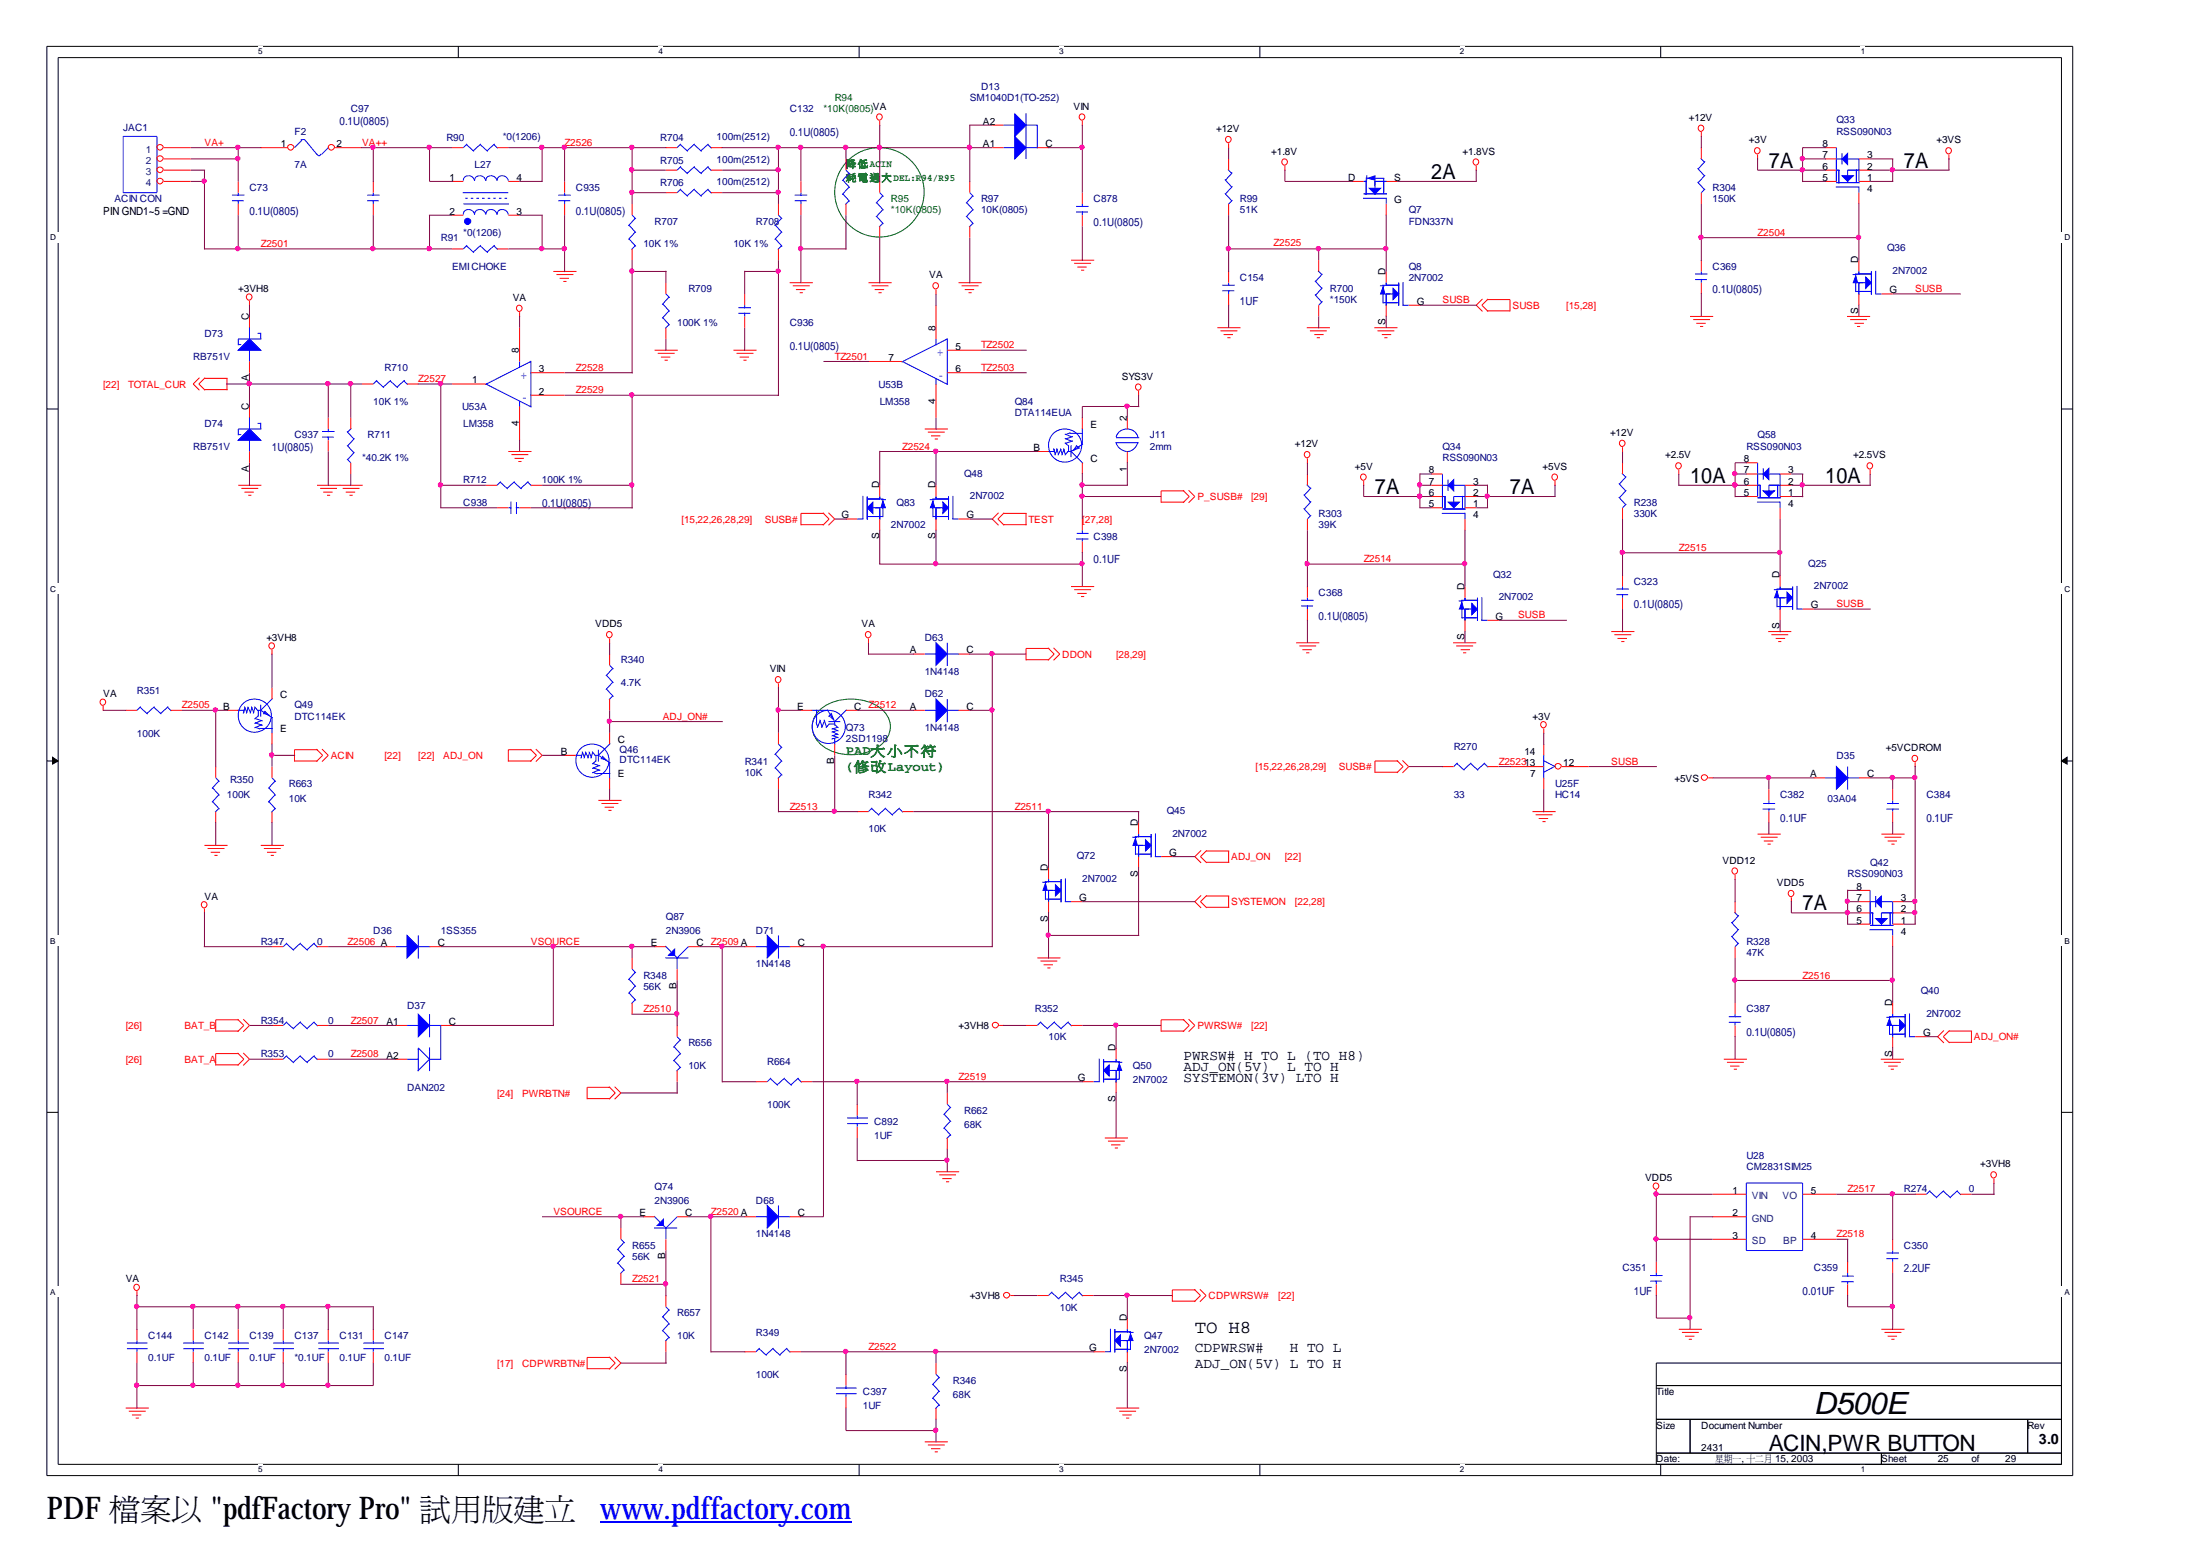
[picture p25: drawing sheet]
<svg xmlns="http://www.w3.org/2000/svg" width="297mm" height="210mm" viewBox="0 0 297 210" stroke-linecap="round" stroke-linejoin="round" font-family="sans-serif">
<defs><g id="words">
<g font-size="4.2">
<text x="6.3" y="205.7">PDF檔</text>
<text x="19" y="205.7">案FactoryPro&quot; 試立</text>
<text x="23.2" y="205.7">以</text>
<text x="28.5" y="205.7">&quot;pdf</text>
<text x="61" y="205.7">用</text>
<text x="65.3" y="205.7">版www.pdffactory.com</text>
<text x="69.5" y="205.7">建</text>
</g>
<text font-size="4.1" x="245.6" y="191.4">D500E</text>
<text font-size="3" x="239.5" y="196.5">ACIN,PWR BUTTON</text>
<g font-size="2.9">
<text x="239.5" y="22.7">7A</text>
<text x="257.8" y="22.7">7A</text>
<text x="193.8" y="24.2">2A</text>
<text x="228.9" y="65.4">10A</text>
<text x="247.1" y="65.4">10A</text>
<text x="186.2" y="66.9">7A</text>
<text x="204.5" y="66.9">7A</text>
<text x="244.1" y="123.3">7A</text>
</g>
<text font-size="2.5" x="161.8" y="180.5">TO H8</text>
<g font-size="1.9" fill="#008000">
<text x="114.6" y="102.3">PAD大</text>
<text x="114.6" y="104.4">(修</text>
<text x="117.9" y="104.4">改</text>
<text x="120.1" y="102.3">小</text>
<text x="120.2" y="104.4">Layout)</text>
<text x="122.4" y="102.3">不</text>
<text x="124.7" y="102.3">符</text>
</g>
<g font-size="1.9">
<text x="160.3" y="143.5">PWRSW# H TO L (TO H8)</text>
<text x="160.3" y="145">ADJ_ON(5V)</text>
<text x="160.3" y="146.6">SYSTEMON(3V) LTO H</text>
<text x="174.3" y="145">L TO H</text>
<text x="161.8" y="183.1">CDPWRSW#</text>
<text x="161.8" y="185.3">ADJ_ON(5V) L TO H</text>
<text x="174.7" y="183.1">H TO L</text>
<text x="276.1" y="195.6">3.0</text>
</g>
<g font-size="1.7" fill="#00f">
<text x="70.5" y="51.3">+</text>
<text x="126.9" y="48.3">+</text>
<text x="127.2" y="51.3">-</text>
<text x="70.8" y="54.4">-</text>
</g>
<g font-size="1.5" fill="#000080">
<text x="46" y="16.9">0.1U(0805)</text>
<text x="106.9" y="18.4">0.1U(0805)</text>
<text x="33.8" y="29.1">0.1U(0805)</text>
<text x="78" y="29.1">0.1U(0805)</text>
<text x="148.1" y="30.6">0.1U(0805)</text>
<text x="167.9" y="41.2">1UF</text>
<text x="231.9" y="39.7">0.1U(0805)</text>
<text x="106.9" y="47.3">0.1U(0805)</text>
<text x="36.8" y="61.1">1U(0805)</text>
<text x="73.4" y="68.7">0.1U(0805)</text>
<text x="148.1" y="76.3">0.1UF</text>
<text x="178.6" y="83.9">0.1U(0805)</text>
<text x="221.2" y="82.4">0.1U(0805)</text>
<text x="241" y="111.4">0.1UF</text>
<text x="260.9" y="111.4">0.1UF</text>
<text x="236.5" y="140.3">0.1U(0805)</text>
<text x="257.8" y="172.3">2.2UF</text>
<text x="221.2" y="175.4">1UF</text>
<text x="244.1" y="175.4">0.01UF</text>
</g>
<text font-size="1.5" x="14" y="29.1">PIN GND1~5 =GND</text>
<g font-size="1.4" fill="#000080">
<text x="16.7" y="17.8">JAC1</text>
<text x="47.5" y="15.2">C97</text>
<text x="106.9" y="15.2">C132</text>
<text x="131.3" y="13.6">SM1040D1(TO-252)</text>
<text x="132.8" y="12.1">D13</text>
<text x="248.7" y="16.7">Q33</text>
<text x="39.9" y="18.2">F2</text>
<text x="39.9" y="22.8">7A</text>
<text x="60.5" y="19.1">R90</text>
<text x="64.3" y="22.8">L27</text>
<text x="68.1" y="19">*0(1206)</text>
<text x="89.4" y="19.1">R704</text>
<text x="89.4" y="22.2">R705</text>
<text x="97" y="19">100m(2512)</text>
<text x="97" y="22">100m(2512)</text>
<text x="248.7" y="18.2">RSS090N03</text>
<text x="15.5" y="27.4">ACIN CON</text>
<text x="33.8" y="25.8">C73</text>
<text x="78" y="25.8">C935</text>
<text x="89.4" y="25.2">R706</text>
<text x="97" y="25.1">100m(2512)</text>
<text x="132.8" y="27.4">R97</text>
<text x="132.8" y="28.9">10K(0805)</text>
<text x="148.1" y="27.4">C878</text>
<text x="167.9" y="27.4">R99</text>
<text x="167.9" y="28.9">51K</text>
<text x="190.8" y="28.9">Q7</text>
<text x="231.9" y="25.8">R304</text>
<text x="231.9" y="27.4">150K</text>
<text x="59.7" y="32.7">R91</text>
<text x="62.7" y="31.9">*0(1206)</text>
<text x="87.1" y="33.5">10K 1%</text>
<text x="88.6" y="30.4">R707</text>
<text x="99.3" y="33.5">10K 1%</text>
<text x="102.4" y="30.4">R708</text>
<text x="190.8" y="30.4">FDN337N</text>
<text x="255.5" y="34.1">Q36</text>
<text x="61.2" y="36.5">EMICHOKE</text>
<text x="93.2" y="39.6">R709</text>
<text x="167.9" y="38">C154</text>
<text x="180.1" y="39.6">R700</text>
<text x="180.1" y="41.1">*150K</text>
<text x="190.8" y="36.5">Q8</text>
<text x="190.8" y="38">2N7002</text>
<text x="231.9" y="36.5">C369</text>
<text x="256.3" y="37.1">2N7002</text>
<text x="27.7" y="45.6">D73</text>
<text x="91.7" y="44.1">100K 1%</text>
<text x="106.9" y="44.1">C936</text>
<text x="26.2" y="48.7">RB751V</text>
<text x="52.1" y="50.2">R710</text>
<text x="119" y="52.5">U53B</text>
<text x="27.7" y="57.8">D74</text>
<text x="39.9" y="59.4">C937</text>
<text x="49.8" y="59.4">R711</text>
<text x="50.5" y="54.8">10K 1%</text>
<text x="62.6" y="55.6">U53A</text>
<text x="62.7" y="57.8">LM358</text>
<text x="119.1" y="54.8">LM358</text>
<text x="137.4" y="54.8">Q84</text>
<text x="137.4" y="56.3">DTA114EUA</text>
<text x="155.7" y="59.4">J11</text>
<text x="238" y="59.4">Q58</text>
<text x="26.2" y="60.9">RB751V</text>
<text x="49" y="62.4">*40.2K 1%</text>
<text x="62.7" y="65.5">R712</text>
<text x="73.4" y="65.5">100K 1%</text>
<text x="130.6" y="64.5">Q48</text>
<text x="155.7" y="60.9">2mm</text>
<text x="195.3" y="60.9">Q34</text>
<text x="195.3" y="62.4">RSS090N03</text>
<text x="236.5" y="60.9">RSS090N03</text>
<text x="62.7" y="68.5">C938</text>
<text x="120.6" y="71.6">2N7002</text>
<text x="121.4" y="68.5">Q83</text>
<text x="131.3" y="67.6">2N7002</text>
<text x="178.6" y="70">R303</text>
<text x="178.6" y="71.6">39K</text>
<text x="221.2" y="68.5">R238</text>
<text x="221.2" y="70">330K</text>
<text x="148.1" y="73.1">C398</text>
<text x="244.9" y="76.7">Q25</text>
<text x="178.6" y="80.7">C368</text>
<text x="202.2" y="78.2">Q32</text>
<text x="202.9" y="81.3">2N7002</text>
<text x="221.2" y="79.2">C323</text>
<text x="245.6" y="79.8">2N7002</text>
<text x="84.1" y="89.8">R340</text>
<text x="125.2" y="86.8">D63</text>
<text x="18.5" y="94">R351</text>
<text x="39.9" y="95.9">Q49</text>
<text x="84.1" y="92.9">4.7K</text>
<text x="125.2" y="94.4">D62</text>
<text x="125.2" y="91.4">1N4148</text>
<text x="18.5" y="99.8">100K</text>
<text x="39.9" y="97.5">DTC114EK</text>
<text x="114.6" y="99">Q73</text>
<text x="114.6" y="100.5">2SD1198</text>
<text x="125.2" y="99">1N4148</text>
<text x="196.8" y="101.6">R270</text>
<text x="31.2" y="106">R350</text>
<text x="39.1" y="106.6">R663</text>
<text x="83.9" y="102">Q46</text>
<text x="83.9" y="103.4">DTC114EK</text>
<text x="100.8" y="103.6">R341</text>
<text x="100.8" y="105.1">10K</text>
<text x="210.6" y="106.6">U25F</text>
<text x="248.7" y="102.8">D35</text>
<text x="30.7" y="108.1">100K</text>
<text x="39.1" y="108.6">10K</text>
<text x="117.6" y="108.1">R342</text>
<text x="117.6" y="112.7">10K</text>
<text x="158" y="110.3">Q45</text>
<text x="158.7" y="113.3">2N7002</text>
<text x="196.8" y="108.1">33</text>
<text x="210.6" y="108.1">HC14</text>
<text x="241" y="108.1">C382</text>
<text x="247.5" y="108.6">03A04</text>
<text x="260.9" y="108.1">C384</text>
<text x="145.8" y="116.3">Q72</text>
<text x="146.6" y="119.4">2N7002</text>
<text x="250.2" y="118.8">RSS090N03</text>
<text x="253.2" y="117.3">Q42</text>
<text x="90.2" y="124.6">Q87</text>
<text x="35.3" y="127.9">R347</text>
<text x="42.9" y="127.9">0</text>
<text x="50.5" y="126.4">D36</text>
<text x="59.7" y="126.4">1SS355</text>
<text x="90.2" y="126.4">2N3906</text>
<text x="102.4" y="126.4">D71</text>
<text x="102.4" y="131">1N4148</text>
<text x="236.5" y="127.9">R328</text>
<text x="236.5" y="129.5">47K</text>
<text x="55.1" y="136.7">D37</text>
<text x="87.1" y="132.5">R348</text>
<text x="87.1" y="134">56K</text>
<text x="140.1" y="137.1">R352</text>
<text x="236.5" y="137.1">C387</text>
<text x="260.1" y="134.6">Q40</text>
<text x="260.9" y="137.7">2N7002</text>
<text x="35.3" y="138.6">R354</text>
<text x="35.3" y="143.2">R353</text>
<text x="44.4" y="138.6">0</text>
<text x="44.4" y="143.2">0</text>
<text x="93.2" y="141.7">R656</text>
<text x="142" y="140.9">10K</text>
<text x="55.1" y="147.8">DAN202</text>
<text x="93.2" y="144.7">10K</text>
<text x="103.9" y="144.3">R664</text>
<text x="153.4" y="144.7">Q50</text>
<text x="153.4" y="146.7">2N7002</text>
<text x="103.9" y="150">100K</text>
<text x="118.4" y="152.3">C892</text>
<text x="118.4" y="154.3">1UF</text>
<text x="130.6" y="150.8">R662</text>
<text x="130.6" y="152.8">68K</text>
<text x="88.6" y="161.1">Q74</text>
<text x="236.5" y="156.9">U28</text>
<text x="236.5" y="158.4">CM2831SIM25</text>
<text x="257.8" y="161.5">R274</text>
<text x="266.6" y="161.5">0</text>
<text x="88.6" y="163">2N3906</text>
<text x="102.4" y="163">D68</text>
<text x="102.4" y="167.6">1N4148</text>
<text x="85.6" y="169.1">R655</text>
<text x="85.6" y="170.6">56K</text>
<text x="143.5" y="173.7">R345</text>
<text x="219.7" y="172.1">C351</text>
<text x="245.6" y="172.1">C359</text>
<text x="257.8" y="169.1">C350</text>
<text x="91.7" y="178.2">R657</text>
<text x="143.5" y="177.5">10K</text>
<text x="20.1" y="181.3">C144</text>
<text x="20.1" y="184.3">0.1UF</text>
<text x="27.7" y="181.3">C142</text>
<text x="27.7" y="184.3">0.1UF</text>
<text x="33.8" y="181.3">C139</text>
<text x="33.8" y="184.3">0.1UF</text>
<text x="39.9" y="181.3">C137</text>
<text x="39.9" y="184.3">*0.1UF</text>
<text x="46" y="181.3">C131</text>
<text x="46" y="184.3">0.1UF</text>
<text x="52.1" y="181.3">C147</text>
<text x="52.1" y="184.3">0.1UF</text>
<text x="91.7" y="181.3">10K</text>
<text x="102.4" y="180.9">R349</text>
<text x="154.9" y="181.3">Q47</text>
<text x="154.9" y="183.2">2N7002</text>
<text x="102.4" y="186.6">100K</text>
<text x="116.8" y="188.9">C397</text>
<text x="116.8" y="190.9">1UF</text>
<text x="129" y="187.4">R346</text>
<text x="129" y="189.3">68K</text>
</g>
<g font-size="1.4" fill="#008000">
<text x="111.5" y="15.2">*10K(0805)</text>
<text x="113" y="13.6">R94</text>
<text x="114.6" y="22.6">降</text>
<text x="116.2" y="22.6">低</text>
<text x="117.8" y="22.6">ACIN</text>
<text x="114.6" y="24.5">耗大</text>
<text x="116.2" y="24.5">電DEL:R94/R95</text>
<text x="117.8" y="24.5">過</text>
<text x="120.6" y="27.4">R95</text>
<text x="120.6" y="28.9">*10K(0805)</text>
</g>
<g font-size="1.4">
<text x="118.2" y="14.8">VA</text>
<text x="133.1" y="16.9">A2</text>
<text x="145.4" y="14.8">VIN</text>
<text x="164.7" y="17.9">+12V</text>
<text x="228.7" y="16.4">+12V</text>
<text x="38" y="19.9">1</text>
<text x="45.6" y="19.9">2</text>
<text x="133.1" y="19.9">A1</text>
<text x="141.6" y="19.9">C</text>
<text x="172.1" y="20.9">+1.8V</text>
<text x="198" y="20.9">+1.8VS</text>
<text x="236.8" y="19.4">+3V</text>
<text x="246.8" y="23">6</text>
<text x="246.8" y="21.4">7</text>
<text x="246.8" y="19.9">8</text>
<text x="252.8" y="23">2</text>
<text x="252.8" y="21.4">3</text>
<text x="262.2" y="19.4">+3VS</text>
<text x="60.9" y="29.1">2</text>
<text x="60.9" y="24.5">1</text>
<text x="69.9" y="29.1">3</text>
<text x="69.9" y="24.5">4</text>
<text x="182.5" y="24.5">D</text>
<text x="188.8" y="27.5">G</text>
<text x="188.8" y="24.5">S</text>
<text x="246.8" y="24.5">5</text>
<text x="252.8" y="26">4</text>
<text x="252.8" y="24.5">1</text>
<text x="251.6" y="35.7" transform="rotate(-90 251.6 35.7)">D</text>
<text x="32.3" y="39.6">+3VH8</text>
<text x="69.4" y="40.7">VA</text>
<text x="125.8" y="37.7">VA</text>
<text x="187.6" y="37.2" transform="rotate(-90 187.6 37.2)">D</text>
<text x="191.9" y="41.2">G</text>
<text x="255.9" y="39.7">G</text>
<text x="33.7" y="43.3" transform="rotate(-90 33.7 43.3)">C</text>
<text x="70.3" y="47.9" transform="rotate(-90 70.3 47.9)">8</text>
<text x="126.7" y="44.8" transform="rotate(-90 126.7 44.8)">8</text>
<text x="129.4" y="47.3">5</text>
<text x="187.6" y="44" transform="rotate(-90 187.6 44)">S</text>
<text x="251.6" y="42.5" transform="rotate(-90 251.6 42.5)">S</text>
<text x="33.7" y="51.7" transform="rotate(-90 33.7 51.7)">A</text>
<text x="63.9" y="51.9">1</text>
<text x="73" y="50.4">3</text>
<text x="73" y="53.4">2</text>
<text x="120.3" y="48.9">7</text>
<text x="129.4" y="50.4">6</text>
<text x="151.9" y="51.4">SYS3V</text>
<text x="33.7" y="55.5" transform="rotate(-90 33.7 55.5)">C</text>
<text x="70.3" y="57.8" transform="rotate(-90 70.3 57.8)">4</text>
<text x="126.7" y="54.7" transform="rotate(-90 126.7 54.7)">4</text>
<text x="147.7" y="58">E</text>
<text x="152.6" y="57" transform="rotate(-90 152.6 57)">2</text>
<text x="218" y="59">+12V</text>
<text x="33.7" y="63.9" transform="rotate(-90 33.7 63.9)">A</text>
<text x="140" y="61.1">B</text>
<text x="147.7" y="62.6">C</text>
<text x="152.6" y="63.9" transform="rotate(-90 152.6 63.9)">1</text>
<text x="175.3" y="60.6">+12V</text>
<text x="183.5" y="63.6">+5V</text>
<text x="193.5" y="65.6">7</text>
<text x="193.5" y="64.1">8</text>
<text x="199.5" y="65.6">3</text>
<text x="208.9" y="63.6">+5VS</text>
<text x="225.5" y="62.1">+2.5V</text>
<text x="236.1" y="65.6">6</text>
<text x="236.1" y="64.1">7</text>
<text x="236.1" y="62.6">8</text>
<text x="242.1" y="65.6">2</text>
<text x="242.1" y="64.1">3</text>
<text x="251" y="62.1">+2.5VS</text>
<text x="114" y="70.2">G</text>
<text x="119" y="66.1" transform="rotate(-90 119 66.1)">D</text>
<text x="126.7" y="66.1" transform="rotate(-90 126.7 66.1)">D</text>
<text x="130.9" y="70.2">G</text>
<text x="193.5" y="67.2">6</text>
<text x="193.5" y="68.7">5</text>
<text x="199.5" y="70.2">4</text>
<text x="199.5" y="67.2">2</text>
<text x="199.5" y="68.7">1</text>
<text x="236.1" y="67.2">5</text>
<text x="242.1" y="68.7">4</text>
<text x="242.1" y="67.2">1</text>
<text x="119" y="73" transform="rotate(-90 119 73)">S</text>
<text x="126.7" y="73" transform="rotate(-90 126.7 73)">S</text>
<text x="198.3" y="79.9" transform="rotate(-90 198.3 79.9)">D</text>
<text x="202.5" y="83.9">G</text>
<text x="241" y="78.3" transform="rotate(-90 241 78.3)">D</text>
<text x="245.2" y="82.4">G</text>
<text x="36.1" y="86.8">+3VH8</text>
<text x="80.6" y="84.9">VDD5</text>
<text x="116.7" y="84.9">VA</text>
<text x="123.2" y="88.5">A</text>
<text x="130.9" y="88.5">C</text>
<text x="198.3" y="86.7" transform="rotate(-90 198.3 86.7)">S</text>
<text x="241" y="85.2" transform="rotate(-90 241 85.2)">S</text>
<text x="14" y="94.4">VA</text>
<text x="37.9" y="94.6">C</text>
<text x="104.2" y="91">VIN</text>
<text x="30.2" y="96.1">B</text>
<text x="37.9" y="99.2">E</text>
<text x="83.7" y="100.7">C</text>
<text x="107.9" y="96.1">E</text>
<text x="115.7" y="96.1">C</text>
<text x="123.2" y="96.1">A</text>
<text x="130.9" y="96.1">C</text>
<text x="207.5" y="97.5">+3V</text>
<text x="255.4" y="101.7">+5VCDROM</text>
<text x="75.9" y="102.2">B</text>
<text x="83.7" y="105.3">E</text>
<text x="112.9" y="103.5" transform="rotate(-90 112.9 103.5)">B</text>
<text x="206.4" y="102.2">14</text>
<text x="207.2" y="105.3">7</text>
<text x="211.7" y="103.7">12</text>
<text x="226.7" y="105.8">+5VS</text>
<text x="245.1" y="105.3">A</text>
<text x="252.8" y="105.3">C</text>
<text x="154.1" y="111.9" transform="rotate(-90 154.1 111.9)">D</text>
<text x="141.9" y="118" transform="rotate(-90 141.9 118)">D</text>
<text x="154.1" y="118.7" transform="rotate(-90 154.1 118.7)">S</text>
<text x="158.3" y="115.9">G</text>
<text x="233.3" y="116.9">VDD12</text>
<text x="240.6" y="120">VDD5</text>
<text x="27.7" y="121.8">VA</text>
<text x="141.9" y="124.8" transform="rotate(-90 141.9 124.8)">S</text>
<text x="146.1" y="122">G</text>
<text x="251.4" y="123.5">6</text>
<text x="251.4" y="125.1">5</text>
<text x="251.4" y="122">7</text>
<text x="251.4" y="120.5">8</text>
<text x="257.4" y="123.5">2</text>
<text x="257.4" y="122">3</text>
<text x="257.4" y="125.1">1</text>
<text x="59.3" y="128.1">C</text>
<text x="88.1" y="128.1">E</text>
<text x="94.3" y="128.1">C</text>
<text x="108" y="128.1">C</text>
<text x="257.4" y="126.6">4</text>
<text x="91.6" y="134" transform="rotate(-90 91.6 134)">B</text>
<text x="256.2" y="136.2" transform="rotate(-90 256.2 136.2)">D</text>
<text x="52.3" y="138.8">A1</text>
<text x="52.3" y="143.4">A2</text>
<text x="60.8" y="138.8">C</text>
<text x="129.8" y="139.4">+3VH8</text>
<text x="151" y="142.3" transform="rotate(-90 151 142.3)">D</text>
<text x="256.2" y="143.1" transform="rotate(-90 256.2 143.1)">S</text>
<text x="260.4" y="140.3">G</text>
<text x="146" y="146.4">G</text>
<text x="151" y="149.2" transform="rotate(-90 151 149.2)">S</text>
<text x="222.8" y="159.9">VDD5</text>
<text x="234.6" y="161.6">1</text>
<text x="245.2" y="161.6">5</text>
<text x="268.1" y="158.1">+3VH8</text>
<text x="86.6" y="164.7">E</text>
<text x="92.8" y="164.7">C</text>
<text x="108" y="164.7">C</text>
<text x="234.6" y="164.7">2</text>
<text x="234.6" y="167.7">3</text>
<text x="245.2" y="167.7">4</text>
<text x="17" y="173.7">VA</text>
<text x="90.1" y="170.5" transform="rotate(-90 90.1 170.5)">B</text>
<text x="131.3" y="176">+3VH8</text>
<text x="152.6" y="178.9" transform="rotate(-90 152.6 178.9)">D</text>
<text x="147.5" y="183">G</text>
<text x="152.6" y="185.8" transform="rotate(-90 152.6 185.8)">S</text>
<text x="224.3" y="188.9">Title</text>
<text x="224.3" y="193.5">Size</text>
<text x="230.4" y="193.5">Document Number</text>
<text x="230.4" y="196.5">2431</text>
<text x="274.5" y="193.5">Rev</text>
<text x="224.3" y="198">Date:</text>
<text x="232.2" y="198">星, 十</text>
<text x="233.4" y="198">期二</text>
<text x="234.6" y="198">一月2003</text>
<text x="240.4" y="198">15,</text>
<text x="254.7" y="198">Sheet</text>
<text x="262.4" y="198">25</text>
<text x="267" y="198">of</text>
<text x="271.5" y="198">29</text>
</g>
<g font-size="1.4" fill="#004080">
<text x="19.7" y="20.7">1</text>
<text x="19.7" y="22.2">2</text>
<text x="19.7" y="23.7">3</text>
<text x="19.7" y="25.2">4</text>
<text x="237.2" y="162.4">VIN</text>
<text x="237.2" y="165.5">GND</text>
<text x="241.4" y="162.4">VO</text>
<text x="237.2" y="168.5">SD</text>
<text x="241.5" y="168.5">BP</text>
</g>
<g font-size="1.4" fill="#f00">
<text x="27.7" y="19.7">VA+</text>
<text x="49" y="19.7">VA++</text>
<text x="76.5" y="19.7">Z2526</text>
<text x="35.3" y="33.5">Z2501</text>
<text x="172.5" y="33.3">Z2525</text>
<text x="238" y="31.9">Z2504</text>
<text x="195.3" y="41.1">SUSB</text>
<text x="204.8" y="41.8">SUSB</text>
<text x="212.1" y="41.8">[15,28]</text>
<text x="259.3" y="39.6">SUSB</text>
<text x="132.8" y="47.2">TZ2502</text>
<text x="14" y="52.5">[22]</text>
<text x="17.4" y="52.5">TOTAL_CUR</text>
<text x="56.6" y="51.7">Z2527</text>
<text x="78" y="53.3">Z2529</text>
<text x="78" y="50.2">Z2528</text>
<text x="113" y="48.7">TZ2501</text>
<text x="132.8" y="50.2">TZ2503</text>
<text x="122.2" y="60.9">Z2524</text>
<text x="92.3" y="70.8">[15,22,26,28,29]</text>
<text x="103.5" y="70.8">SUSB#</text>
<text x="139.3" y="70.8">TEST</text>
<text x="146.6" y="70.8">[27,28]</text>
<text x="162.1" y="67.7">P_SUSB#</text>
<text x="169.4" y="67.7">[29]</text>
<text x="184.7" y="76.1">Z2514</text>
<text x="227.3" y="74.6">Z2515</text>
<text x="205.6" y="83.7">SUSB</text>
<text x="248.7" y="82.2">SUSB</text>
<text x="143.8" y="89.1">DDON</text>
<text x="151.1" y="89.1">[28,29]</text>
<text x="24.6" y="95.9">Z2505</text>
<text x="117.6" y="95.9">Z2512</text>
<text x="89.7" y="97.5">ADJ_ON#</text>
<text x="44.8" y="102.8">ACIN</text>
<text x="52.1" y="102.8">[22]</text>
<text x="56.6" y="102.8">[22]</text>
<text x="60" y="102.8">ADJ_ON</text>
<text x="170" y="104.3">[15,22,26,28,29]</text>
<text x="181.3" y="104.3">SUSB#</text>
<text x="202.9" y="103.6">Z252313</text>
<text x="218.2" y="103.6">SUSB</text>
<text x="106.9" y="109.7">Z2513</text>
<text x="137.4" y="109.7">Z2511</text>
<text x="166.7" y="116.5">ADJ_ON</text>
<text x="174" y="116.5">[22]</text>
<text x="166.7" y="122.6">SYSTEMON</text>
<text x="175.4" y="122.6">[22,28]</text>
<text x="47.1" y="127.9">Z2506 A</text>
<text x="71.9" y="127.9">VSOURCE</text>
<text x="96.3" y="127.9">Z2509 A</text>
<text x="87.1" y="137.1">Z2510</text>
<text x="244.1" y="132.5">Z2516</text>
<text x="17" y="139.4">[26]</text>
<text x="17" y="143.9">[26]</text>
<text x="25" y="139.4">BAT_B</text>
<text x="25" y="143.9">BAT_A</text>
<text x="47.5" y="138.6">Z2507</text>
<text x="47.5" y="143.2">Z2508</text>
<text x="162.1" y="139.4">PWRSW#</text>
<text x="169.4" y="139.4">[22]</text>
<text x="267.3" y="140.9">ADJ_ON#</text>
<text x="67.3" y="148.5">[24]</text>
<text x="70.7" y="148.5">PWRBTN#</text>
<text x="129.8" y="146.2">Z2519</text>
<text x="250.2" y="161.5">Z2517</text>
<text x="74.9" y="164.5">VSOURCE</text>
<text x="96.3" y="164.5">Z2520 A</text>
<text x="248.7" y="167.6">Z2518</text>
<text x="85.6" y="173.7">Z2521</text>
<text x="163.7" y="176">CDPWRSW#</text>
<text x="173.1" y="176">[22]</text>
<text x="67.3" y="185.1">[17]</text>
<text x="70.7" y="185.1">CDPWRBTN#</text>
<text x="117.6" y="182.8">Z2522</text>
</g>
<g font-size="1.1">
<text x="35" y="7.4">5</text>
<text x="89.2" y="7.4">4</text>
<text x="143.4" y="7.4">3</text>
<text x="197.7" y="7.4">2</text>
<text x="252" y="7.4">1</text>
<text x="6.8" y="32.5">D</text>
<text x="279.6" y="32.5">D</text>
<text x="6.8" y="80.1">C</text>
<text x="279.6" y="80.1">C</text>
<text x="6.8" y="127.8">B</text>
<text x="279.6" y="127.8">B</text>
<text x="6.8" y="175.4">A</text>
<text x="279.6" y="175.4">A</text>
<text x="35" y="199.4">5</text>
<text x="89.2" y="199.4">4</text>
<text x="143.4" y="199.4">3</text>
<text x="197.7" y="199.4">2</text>
<text x="252" y="199.4">1</text>
</g>
</g></defs>
<path d="M6.3 6.3h274.4v193.5h-274.4zM7.9 7.8h271.2v190.5h-271.2z" fill="none" stroke="#000" stroke-width=".14"/>
<g fill="#fff">
<path d="M35 6.3h.6v1.3h-.6z"/>
<path d="M35 198.3h.6v1.4h-.6z"/>
</g>
<path d="M62.1 6.3v1.5M62.1 198.3v1.5" fill="none" stroke="#000" stroke-width=".14"/>
<g fill="#fff">
<path d="M89.2 6.3h.5v1.3h-.5z"/>
<path d="M89.2 198.3h.5v1.4h-.5z"/>
</g>
<path d="M116.3 6.3v1.5M116.3 198.3v1.5" fill="none" stroke="#000" stroke-width=".14"/>
<g fill="#fff">
<path d="M143.4 6.3h.6v1.3h-.6z"/>
<path d="M143.4 198.3h.6v1.4h-.6z"/>
</g>
<path d="M170.6 6.3v1.5M170.6 198.3v1.5" fill="none" stroke="#000" stroke-width=".14"/>
<g fill="#fff">
<path d="M197.7 6.3h.6v1.3h-.6z"/>
<path d="M197.7 198.3h.6v1.4h-.6z"/>
</g>
<path d="M224.9 6.3v1.5M224.9 198.3v1.5" fill="none" stroke="#000" stroke-width=".14"/>
<g fill="#fff">
<path d="M252 6.3h.6v1.3h-.6z"/>
<path d="M252 198.3h.6v1.4h-.6z"/>
<path d="M6.8 31.4h273.5v1.4h-273.5z"/>
<path d="M6.8 79h273.5v1.4h-273.5z"/>
</g>
<path d="M6.3 55.4h1.6M279.1 55.4h1.6" fill="none" stroke="#000" stroke-width=".14"/>
<path d="M6.8 126.7h273.5v1.3h-273.5z" fill="#fff"/>
<path d="M6.3 103.1h1.6M279.1 103.1h1.6" fill="none" stroke="#000" stroke-width=".14"/>
<g fill="#000" stroke="#000" stroke-width=".14">
<path d="M7.1 102.5l.8 .6-.8 .4z" fill-rule="evenodd"/>
<path d="M279.1 103.1l.8-.6v1z" fill-rule="evenodd"/>
</g>
<path d="M6.8 174.3h273.5v1.3h-273.5z" fill="#fff"/>
<path d="M6.3 150.6h1.6M279.1 150.6h1.6M224.3 184.6h54.8v13.7h-54.8zM224.3 187.6h54.8M224.3 192.2h54.8M224.3 196.8h54.8M228.9 192.2v4.6M254.8 196.8v1.5M274.6 192.2v4.6" fill="none" stroke="#000" stroke-width=".14"/>
<g fill="none" stroke="#008000" stroke-width=".14">
<path d="M111.2 96a7 7 0 0 1 8.1 0 3 3 0 0 1 0 4.9 6.8 6.8 0 0 1-8.1 0 3.1 3.1 0 0 1 0-4.9z"/>
<circle cx="119.1" cy="26" r="6.1"/>
</g>
<g fill="none" stroke="#f00" stroke-width=".14">
<path d="M22.2 20h3.6M35.3 20h3.6M45.4 20h3.6M61.2 20h1.5M67.3 20h1.5M90.2 20h1.5M96.3 20h1.5M119.1 16.4v.6M134.4 20h1.5M134.4 16.9h1.5M140.5 20h1.5M146.6 16.4v.6"/>
<path d="M166.4 19.4v.7M230.4 17.9v.7M230.4 20v1.5M247.1 20h1.6M22.2 23h3.6M22.2 24.6h3.6M22.2 21.5h3.6M32.3 24.6v1.5M32.3 27.6v1.5M50.5 24.6v1.5M50.5 27.6v1.5M61.2 24.6h1.5"/>
<path d="M61.2 29.1h1.5M61.2 33.7h1.5M67.3 33.7h1.5M68.8 24.6h1.6M68.8 29.1h1.6M74.9 36.8h3.2M75.4 37.2h2.2M75.8 37.7h1.2M76.3 38.1h.4M76.5 24.6v1.5M76.5 27.6v1.5M85.6 27.6v1.5"/>
<path d="M85.6 33.7v1.5M90.2 23h1.5M90.2 38.3v1.5M90.2 26.1h1.5M96.3 23h1.5M96.3 26.1h1.5M100.8 39.8v1.5M105.4 27.6v1.5M105.4 33.7v1.5M106.9 38.3h3.2M107.4 38.7h2.2M107.8 39.2h1.3"/>
<path d="M108.3 39.6h.4M108.5 24.6v1.5M108.5 27.6v1.5M114.6 21.5v1.5M114.6 27.6v1.5M117.6 38.3h3.1M118 38.7h2.3M118.4 39.2h1.3M119 39.6h.4M119.1 24.6v1.5M119.1 30.7v1.5M126.7 39.2v.7"/>
<path d="M129.8 38.3h3.1M130.2 38.7h2.3M130.6 39.2h1.3M131.1 39.6h.5M131.3 24.6v1.5M131.3 30.7v1.5M145 35.2h3.2M145.5 35.7h2.2M145.9 36.2h1.3M146.4 36.6h.4M146.6 26.1v1.5M146.6 29.1v1.6"/>
<path d="M166.4 21.5v1.5M166.4 27.6v1.5M166.4 36.8v1.5M166.4 39.8v1.5M174 22.5v.6M178.6 35.2v1.6M183.1 24.6h1.6M187.7 24.6h1.5M187.7 27.6v1.5M187.7 36.8v1.5M199.9 22.5v.6M230.4 26.1v1.5"/>
<path d="M230.4 35.2v1.6M230.4 38.3v1.5M238 20.9v.7M247.1 23h1.6M247.1 24.6h1.6M247.1 21.5h1.6M251.7 26.1v1.5M251.7 35.2v1.6M251.7 39.8v1.5M251.7 23h1.5M251.7 24.6h1.5M251.7 21.5h1.5"/>
<path d="M254.8 39.8h1.5M263.9 20.9v.7M27 51.2l-.8 .8 .8 .8M27.7 51.2h3.1M27.7 52.8h3.1M27.8 51.2l-.9 .8 .9 .8M30.7 51.2v1.6M33.8 40.7v.7M33.8 42.9v1.5M33.8 49v1.5M33.8 55v1.6M44.4 56.6v1.5"/>
<path d="M44.4 59.6v1.5M47.5 56.6v1.5M49 52h1.5M55.1 52h1.5M61.2 52h4.6M70.4 42.3v.6M70.4 44.4v4.6M70.4 55v4.6M71.9 50.5h4.6M71.9 53.5h4.6M88.6 47.4h3.2M89.1 47.9h2.3"/>
<path d="M89.5 48.4h1.3M90 48.8h.4M90.2 44.4v1.5M99.3 47.4h3.1M99.7 47.9h2.3M100.2 48.4h1.2M100.7 48.8h.4M100.8 42.9v1.5M117.6 49h4.6M125.2 58.1h3.2M125.6 58.5h2.3M126.1 59h1.2"/>
<path d="M126.6 59.5h.4M126.7 41.3v4.6M126.7 52v4.6M128.3 47.4h4.5M128.3 50.5h4.5M146.6 56.6v1.5M152.7 56.6v1.5M154.2 52.9v.7M164.8 44.4h3.2M165.3 44.8h2.3M165.7 45.3h1.3M166.2 45.7h.4"/>
<path d="M177 44.4h3.1M177.4 44.8h2.3M178 45.3h1.2M178.3 45.7h.4M178.6 41.3v1.6M186.1 44.4h3.1M186.5 44.8h2.3M187.1 45.3h1.3M187.5 45.7h.4M187.7 41.3v1.6M190.8 41.3h1.5M200.7 40.5l-.8 .8 .8 .9"/>
<path d="M201.3 40.6h3.2v1.6M201.3 42.1h3.2M201.5 40.5l-.8 .8 .8 .9M228.9 42.9h3.1M229.3 43.3h2.3M229.7 43.8h1.3M230.2 44.2h.4M250.1 42.9h3.1M250.5 43.3h2.3M251.1 43.8h1.3M251.5 44.2h.4M32.3 65.7h3.1"/>
<path d="M32.7 66.1h2.3M33.1 66.6h1.3M33.6 67.1h.4M33.8 61.1v1.6M42.9 65.7h6.2M43.3 66.1h2.3M43.8 66.6h1.2M44.3 67.1h.4M46.4 66.1h2.3M46.8 66.6h1.3M47.3 67.1h.5M47.5 62.7v1.5"/>
<path d="M65.8 65.7h1.5M67.3 68.8h1.5M68.8 61.1h3.2M69.3 61.6h2.2M69.7 62.1h1.3M70.2 62.5h.4M70.4 68.8h1.5M71.9 65.7h1.5M108.5 71h3.1M111.4 69.4l.9 .9-.9 .8M111.6 69.5h-3.1v1.6M112.2 69.4l.8 .9-.8 .8"/>
<path d="M114.6 70.3h1.5M119.1 65.7v1.5M119.1 70.3v1.5M126.7 65.7v1.5M126.7 70.3v1.5M129.8 70.3h1.5M135.2 69.4l-.8 .9 .8 .8M135.9 69.5h3.1M135.9 71h3.1M136 69.4l-.9 .9 .9 .8M138.9 69.5v1.6M140.5 61.1h1.5"/>
<path d="M145 79.4h3.2M145.5 79.9h2.2M146.6 62.7v1.5M146.6 70.3v1.5M146.6 73.3v1.6M152.7 61.1v1.6M157.2 68h3.2M160.2 66.4l.8 .8-.8 .9M160.4 66.5h-3.2v1.6M161 66.4l.8 .8-.8 .9M177 62.1v.7M177 64.2v1.5"/>
<path d="M177 70.3v1.5M177 79.4v1.6M184.7 65.1v.7M193.8 65.7h1.5M193.8 67.2h1.5M193.8 68.8h1.5M193.8 64.2h1.5M198.4 65.7h1.5M198.4 70.3v1.5M198.4 79.4v1.6M198.4 67.2h1.5M198.4 68.8h1.5"/>
<path d="M210.6 65.1v.7M219.7 60.6v.6M219.7 62.7v1.5M219.7 68.8v1.5M219.7 77.9v1.5M227.3 63.6v.7M236.5 65.7h1.5M236.5 67.2h1.5M236.5 64.2h1.5M236.5 62.7h1.5M241 65.7h1.6M241 67.2h1.6"/>
<path d="M241 64.2h1.6M241 68.8v1.5M241 77.9v1.5M253.2 63.6v.7M14 95.6v.7M17 96.2h1.5M23.1 96.2h1.5M30.7 96.2h1.6M36.8 88v.7M36.8 93.1v1.6M36.8 99.2v1.6M82.5 86.5v.6"/>
<path d="M82.5 88.6v1.5M82.5 94.7v1.5M82.5 99.2v1.6M105.4 92.6v.6M105.4 99.2v1.6M108.5 96.2h1.5M114.6 96.2h1.5M117.6 86.5v.6M123.7 96.2h1.5M123.7 88.6h1.5M129.8 96.2h1.5M129.8 88.6h1.5"/>
<path d="M138.9 89.3h3.2M141.9 87.7l.8 .9-.8 .8M142.1 87.8h-3.2v1.6M142.7 87.7l.8 .9-.8 .8M145.9 80.4h1.3M146.4 80.8h.4M175.5 87.1h3.1M175.9 87.5h2.3M176.4 88h1.2M176.9 88.4h.4M177 82.5v1.5M196.8 87.1h3.1"/>
<path d="M197.2 87.5h2.3M197.8 88h1.3M198.1 88.4h.4M198.4 84v1.5M201.4 84h1.5M209 98.7v.6M218.2 85.5h3.1M218.6 86h2.3M219 86.5h1.3M219.5 86.9h.5M219.7 81v1.5M239.4 85.5h3.2"/>
<path d="M239.9 86h2.2M240.5 86.5h1.2M240.8 86.9h.4M241 82.5v1.5M244.1 82.5h1.5M27.7 114.5h3.1M28.1 114.9h2.3M28.5 115.4h1.3M29 115.8h.5M29.2 103.8v1.5M29.2 109.9v1.5M35.3 114.5h3.1"/>
<path d="M35.7 114.9h2.3M36.2 115.4h1.2M36.7 115.8h.4M36.8 103.8v1.5M36.8 109.9v1.5M39.9 103.1h3.1M42.8 101.4l.9 .9-.9 .8M43 101.5h-3.1v1.6M43.6 101.4l.8 .9-.8 .8M68.8 103.1h3.2M71.8 101.4l.8 .9-.8 .8M72 101.5h-3.2v1.6"/>
<path d="M72.6 101.4l.8 .9-.8 .8M76.5 102.3h1.5M81 108.4h3.2M81.4 108.8h2.3M81.9 109.3h1.2M82.4 109.7h.4M82.5 105.3v1.6M105.4 105.3v1.6M113 100.8v1.5M116.1 109.9h1.5M122.2 109.9h1.5M142 117.5v1.6"/>
<path d="M154.2 111.4v1.6M154.2 116v1.5M157.2 116h1.5M162.6 115.2l-.8 .8 .8 .9M163.3 115.2h3.2M163.3 116.8h3.2M163.4 115.2l-.8 .8 .8 .9M166.4 115.2v1.7M186.2 104.6h3.1M189.1 103l.9 .8-.9 .9M189.3 103.1h-3.1v1.6M189.9 103l.9 .8-.9 .9"/>
<path d="M195.3 103.8h1.5M201.4 103.8h1.5M204.5 103.8h4.5M207.5 109.9h3.2M207.9 110.3h2.3M208.4 110.8h1.2M208.9 111.3h.4M209 100.8v1.5M209 105.3v1.6M211.5 103.8h3.6M231.3 105.3h.7M234.9 118.5v.6"/>
<path d="M238 113h3.1M238.4 113.4h2.3M238.8 113.9h1.3M239.4 114.3h.4M239.5 106.9v1.5M239.5 109.9v1.5M245.6 105.3h1.5M251.7 105.3h1.5M254.8 113h3.1M255.2 113.4h2.3M255.6 113.9h1.3M256.1 114.3h.4"/>
<path d="M256.3 106.9v1.5M256.3 109.9v1.5M259.3 103.2v.7M27.7 123v.7M29.2 139.6h3.1M32.2 138l.8 .9-.8 .8M32.3 138.1h-3.1v1.6M32.9 138l.9 .9-.9 .8M36.8 138.9h1.6M36.8 128.2h1.6M42.9 138.9h1.5M42.9 128.2h1.5"/>
<path d="M52.1 128.2h1.5M53.6 138.9h1.5M58.2 128.2h1.5M59.7 138.9h1.5M85.6 129.7v1.5M85.6 135.8v1.5M88.6 128.2h1.6M91.7 131.2v1.6M91.7 138.9v1.5M93.2 128.2h1.5M100.8 128.2h1.6M106.9 128.2h1.6"/>
<path d="M135.3 138.9h.7M138.9 138.9h1.6M140.5 129.7h3.1M140.9 130.1h2.3M141.3 130.7h1.3M141.8 131.1h.4M142 122.1v1.5M145 138.9h1.6M145 122.1h1.6M157.2 139.6h3.2M160.2 138l.8 .9-.8 .8M160.4 138.1h-3.2v1.6"/>
<path d="M161 138l.8 .9-.8 .8M162.6 121.3l-.8 .8 .8 .9M163.3 121.3h3.2M163.3 122.9h3.2M163.4 121.3l-.8 .8 .8 .9M166.4 121.3v1.7M234.9 122.1v1.5M234.9 128.2v1.5M234.9 135.8v1.5M234.9 138.9v1.5M242.6 121.5v.7M251.7 122.1h1.5"/>
<path d="M251.7 123.6h1.5M251.7 125.2h1.5M251.7 120.6h1.5M256.3 122.1h1.5M256.3 126.7v1.5M256.3 135.8v1.5M256.3 123.6h1.5M256.3 125.2h1.5M263.2 139.5l-.8 .9 .8 .8M263.9 139.6h3.1M264 139.5l-.9 .9 .9 .8M267 139.6v1.6"/>
<path d="M29.2 144.2h3.1M32.2 142.6l.8 .8-.8 .9M32.3 142.7h-3.1v1.6M32.9 142.6l.9 .8-.9 .9M36.8 143.4h1.6M42.9 143.4h1.5M53.6 143.4h1.5M79.5 148.8h3.1M82.5 147.2l.8 .8-.8 .9M82.6 147.2h-3.1v1.7M83.2 147.2l.9 .8-.9 .9M91.7 145v1.5"/>
<path d="M102.4 146.5h1.5M108.5 146.5h1.5M116.1 149.5v1.6M116.1 152.6v1.5M126.7 158.7h3.2M127.2 159.1h2.3M127.6 159.6h1.3M128.3 148v1.5M128.3 154.1v1.5M146.6 146.5h1.5M149.6 154.1h3.1M150 154.5h2.3"/>
<path d="M150.5 155h1.2M151 155.5h.4M151.1 141.9v1.5M151.1 146.5v1.5M233.4 143.4h3.2M233.8 143.9h2.3M234.3 144.4h1.2M234.8 144.8h.4M254.7 143.4h3.1M255.1 143.9h2.3M255.7 144.4h1.3M256 144.8h.5"/>
<path d="M256.3 140.4v1.5M259.3 140.4h1.6M263.9 141.2h3.1M270 159.6v.7M18.5 174.9v.6M84.1 166.3v1.5M84.1 172.4v1.5M87.1 164.8h1.5M90.2 167.8v1.5M90.2 175.4v1.6M91.7 164.8h1.5M100.8 164.8h1.6"/>
<path d="M106.9 164.8h1.6M128.1 160h.4M136.8 175.4h.7M140.5 175.4h1.5M146.6 175.4h1.5M152.7 178.5v1.5M158.7 176.2h3.2M161.7 174.6l.9 .8-.9 .9M161.9 174.7h-3.2v1.6M162.5 174.6l.8 .8-.8 .9M224.3 161.1v.7M224.3 170.9v1.5"/>
<path d="M224.3 173.9v1.5M231.9 164.8h4.6M231.9 161.7h4.6M231.9 167.8h4.6M244.1 161.7h4.6M244.1 167.8h4.6M250.2 170.9v1.5M250.2 173.9v1.5M256.3 167.8v1.5M256.3 170.9v1.5M259.3 161.7h1.6M265.4 161.7h1.6"/>
<path d="M17 190.7h3.2M17.4 191.1h2.3M17.9 191.6h1.2M18.4 192h.4M18.5 180v1.5M18.5 183.1v1.5M26.2 180v1.5M26.2 183.1v1.5M32.3 180v1.5M32.3 183.1v1.5M38.4 180v1.5M38.4 183.1v1.5"/>
<path d="M44.4 180v1.5M44.4 183.1v1.5M50.5 180v1.5M50.5 183.1v1.5M79.5 185.3h3.1M82.5 183.7l.8 .9-.8 .8M82.6 183.8h-3.1v1.6M83.2 183.7l.9 .9-.9 .8M90.2 181.5v1.6M100.8 183.1h1.6M106.9 183.1h1.6M114.6 186.1v1.5"/>
<path d="M114.6 189.2v1.5M125.2 195.3h3.2M125.6 195.7h2.3M126.1 196.2h1.2M126.6 196.6h.4M126.7 184.6v1.5M126.7 190.7v1.5M148.1 183.1h1.5M151.1 190.7h3.2M151.6 191.1h2.2M152 191.6h1.2M152.5 192h.4"/>
<path d="M152.7 183.1v1.5M227.3 180h3.2M227.8 180.4h2.2M228.2 180.9h1.2M228.7 181.4h.4M254.8 180h3.1M255.2 180.4h2.3M255.6 180.9h1.3M256.1 181.4h.4"/>
<circle cx="21.7" cy="19.9" r=".4"/>
<circle cx="39.4" cy="19.9" r=".4"/>
<circle cx="44.9" cy="19.9" r=".4"/>
<circle cx="119.1" cy="15.8" r=".4"/>
<circle cx="146.5" cy="15.8" r=".4"/>
<circle cx="166.3" cy="18.9" r=".4"/>
<circle cx="230.3" cy="17.4" r=".4"/>
<circle cx="21.7" cy="23" r=".4"/>
<circle cx="21.7" cy="21.5" r=".4"/>
<circle cx="21.7" cy="24.5" r=".4"/>
<circle cx="126.7" cy="38.7" r=".4"/>
<circle cx="173.9" cy="21.9" r=".4"/>
<circle cx="199.8" cy="21.9" r=".4"/>
<circle cx="237.9" cy="20.4" r=".4"/>
<circle cx="263.8" cy="20.4" r=".4"/>
<circle cx="33.7" cy="40.2" r=".4"/>
<circle cx="70.3" cy="41.7" r=".4"/>
<circle cx="154.1" cy="52.4" r=".4"/>
<circle cx="177" cy="61.6" r=".4"/>
<circle cx="184.6" cy="64.6" r=".4"/>
<circle cx="210.5" cy="64.6" r=".4"/>
<circle cx="219.6" cy="60" r=".4"/>
<circle cx="227.3" cy="63.1" r=".4"/>
<circle cx="253.2" cy="63.1" r=".4"/>
<circle cx="13.9" cy="95.1" r=".4"/>
<circle cx="36.8" cy="87.5" r=".4"/>
<circle cx="82.5" cy="85.9" r=".4"/>
<circle cx="105.3" cy="92" r=".4"/>
<circle cx="117.5" cy="85.9" r=".4"/>
<circle cx="209" cy="98.1" r=".4"/>
<circle cx="211" cy="103.8" r=".4"/>
<circle cx="230.8" cy="105.3" r=".4"/>
<circle cx="234.9" cy="117.9" r=".4"/>
<circle cx="259.3" cy="102.7" r=".4"/>
<circle cx="27.6" cy="122.5" r=".4"/>
<circle cx="134.8" cy="138.8" r=".4"/>
<circle cx="242.5" cy="121" r=".4"/>
<circle cx="269.9" cy="159.1" r=".4"/>
<circle cx="18.5" cy="174.3" r=".4"/>
<circle cx="136.3" cy="175.4" r=".4"/>
<circle cx="224.2" cy="160.6" r=".4"/>
</g>
<g fill="none" stroke="#00f" stroke-width=".14">
<path d="M16.7 18.5h4.6v7.6h-4.6zM40.7 19l.3-.1 .3 .1 1.6 1.9M40.9 19l-1 1M44.5 19.9l-1 1M63.2 19.6l1 .9M63.2 19.5l-.5 .5M65 19.6l1 .9M65.1 19.5l-1 .9M66.9 19.6l.5 .5M67 19.5l-1 .9M92.1 19.6l1 .9M92.2 19.5l-.5 .5"/>
<path d="M94 19.6l1 .9M94.1 19.5l-1.1 .9M95.8 19.6l.6 .5M95.9 19.5l-1 .9M135.9 20h1.6M135.9 16.9h1.6M138.9 15.3v6.2M138.9 20h1.6M138.9 16.9h1.6M140.5 16.9v3.2M248.7 20v4.6M31.4 26.4h1.7"/>
<path d="M31.4 27.2h1.6M32.3 26.1v.4M32.3 27.1v.5M42.9 20.8l.3 .3 .2-.3M49.7 26.4h1.7M49.7 27.2h1.6M50.5 26.1v.4M50.5 27.1v.5M62.7 26.1h6.1M62.7 24.5a.77 .77 0 0 1 .8-.7 .77 .77 0 0 1 .8 .7 .77 .77 0 0 1 .7-.7 .77 .77 0 0 1 .8 .7 .77 .77 0 0 1 .7-.7 .77 .77 0 0 1 .8 .7 .77 .77 0 0 1 .8-.7 .77 .77 0 0 1 .7 .7M62.7 29.1a.77 .77 0 0 1 .8-.7 .77 .77 0 0 1 .8 .7 .77 .77 0 0 1 .7-.7 .77 .77 0 0 1 .8 .7 .77 .77 0 0 1 .7-.7 .77 .77 0 0 1 .8 .7 .77 .77 0 0 1 .8-.7 .77 .77 0 0 1 .7 .7M62.7 27.6h6.2"/>
<path d="M63 26.9h.3M63.2 33.3l1 .9M63.2 33.2l-.5 .5M63.8 26.9h.3M64.5 26.9h.4M65 33.3l1 .9M65.1 33.2l-1 .9M65.3 26.9h.3M66 26.9h.4M66.8 26.9h.3M66.9 33.3l.5 .5M67 33.2l-1 .9"/>
<path d="M67.6 26.9h.3M68.3 26.9h.4M75.6 26.4h1.7M75.6 27.2h1.6M76.5 26.1v.4M76.5 27.1v.5M85.2 30.5l.9 1M85.2 32.4l.9 1M85.6 29.1l.5 .5M86 29.6l-.9 1M86 31.4l-.9 1M86 33.3l-.5 .5"/>
<path d="M90.2 39.8l.5 .5M92.1 22.6l1 1M92.1 25.7l1 .9M92.2 22.5l-.5 .5M92.2 25.6l-.5 .5M94 22.6l1 1M94 25.7l1 .9M94.1 22.5l-1.1 1M94.1 25.6l-1.1 .9M95.8 22.6l.6 .5M95.8 25.7l.6 .5M95.9 22.5l-1 1"/>
<path d="M95.9 25.6l-1 .9M105 30.5l.9 1M105 32.4l.9 1M105.4 29.1l.5 .5M105.8 33.3l-.5 .5M105.8 29.6l-.9 1M105.8 31.4l-.9 1M107.6 26.4h1.7M107.6 27.2h1.6M108.5 26.1v.4M108.5 27.1v.5M114.1 24.4l1 1"/>
<path d="M114.1 26.3l1 1M114.6 23l.5 .6M115 23.5l-1 1M115 25.3l-1 1M115 27.2l-.5 .5M118.7 27.4l.9 1.1M118.7 29.3l.9 1M119.1 26.1l.5 .5M119.5 26.5l-.9 1M119.5 28.4l-.9 1M119.5 30.2l-.5 .5M130.9 27.4l.9 1.1"/>
<path d="M130.9 29.3l.9 1M131.3 26.1l.5 .5M131.7 26.5l-.9 1M131.7 28.4l-.9 1M131.7 30.2l-.5 .5M145.7 28h1.7M145.7 28.7h1.6M146.6 27.6v.4M146.6 28.6v.5M165.5 38.6h1.7M165.5 39.4h1.6M165.9 26.2l.9 1"/>
<path d="M165.9 24.3l.9 1M166.3 23l.5 .5M166.4 38.3v.4M166.4 39.3v.5M166.9 27.1l-.5 .5M166.9 25.2l-1 1.1M166.9 23.4l-1 1M178.1 39.9l.9 1M178.1 38l.9 1M178.5 36.7l.5 .5M179.1 39l-1 1M179.1 37.1l-1 1"/>
<path d="M184.6 26.9h3.1M184.7 26.3h3.1M184.7 24.6h.4M185 24.1v2.2M185 24.1h.2M185.1 23.7v.7M186.2 24.6h1.6M186.2 24.5v1M186.2 24.1h1.3M186.9 38.7h.6M187.2 38.6h2.3M187.3 38.6v.2"/>
<path d="M187.3 39.8v1.3M187.4 24.1v2.2M187.6 39.8h1M187.7 26.8v.8M187.7 38.3v.4M187.7 39.8v1.6M189.4 38.3v3.1M190 38.2v3.1M229.5 37.1h1.7M229.5 37.9h1.6M229.9 24.7l.9 1M229.9 22.8l.9 1"/>
<path d="M230.3 21.4l.5 .5M230.4 36.8v.4M230.4 37.8v.5M230.9 25.6l-.5 .5M230.9 23.7l-.9 1M230.9 21.9l-.9 1M248.6 25.3h3.1M248.7 21.5h3v3.1M248.7 24.7h3.1M248.7 23h.4M249 23v1.8M249.4 20.8v1.5"/>
<path d="M250.9 37.2h.6M251.2 37.1h2.3M251.3 39.5h2.1M251.3 37.1v.2M251.3 38.3v1.3M251.4 23v1.7M251.6 38.3h1M251.7 25.2v.9M251.7 36.8v.4M251.7 38.3v1.6M251.8 23h-1.6v1.7M253.4 36.8v3.1"/>
<path d="M253.9 39.8h.9M254 36.7v3.1M32.3 58.9h.4M32.3 46.7h.4M33.8 44.3v1.6M33.8 47.3v1.7M33.8 56.5v1.6M33.8 59.5v1.6M34.9 57.3h.4M34.9 45.1h.4M35.3 45.1v.8M35.3 57.2v.9"/>
<path d="M35.4 58.1h-3.1v.8M35.4 45.9h-3.1v.9M43.6 58.4h1.7M43.6 59.2h1.6M44.4 58.1v.4M44.4 59.1v.5M47 58.4l.9 1.1M47.6 58l-.5 .5M48 59.4l-.9 1M51 51.6l1 .9M51.1 51.5l-.6 .5M52.8 51.6l1 .9"/>
<path d="M52.9 51.5l-1 .9M54.7 51.6l.5 .5M54.8 51.5l-1 .9M65.8 52l6.2 3.1M70.4 49v.8M70.4 54.3v.8M71.9 49l-6.2 3.1M71.9 48.9v6.1M89.7 41.2l1 1M89.7 43l1 1M90.6 40.2l-.9 1M90.6 42.1l-.9 1"/>
<path d="M90.6 44l-.5 .5M100 41.7h1.7M100 42.4h1.6M100.8 41.3v.5M100.8 42.3v.6M122.2 49l6.2 3.1M126.7 45.9v.9M126.7 51.2v.9M128.3 45.8v6.2M128.3 45.9l-6.2 3.1M144.2 60l.5 .4M144.2 59.4l1 .4"/>
<path d="M144.2 58.8l1 .4M144.9 58.7h1.7M144.9 58.6l-.6 .3M145.3 59.7l-1 .3M145.3 59.1l-1 .4M146.6 58v2.2M151 60h3.2M151.1 59.2a1.55 1.55 0 0 1 1.5-1.1 1.55 1.55 0 0 1 1.5 1.1M151.1 59.9a1.5 1.5 0 0 0 1.5 1.2 1.5 1.5 0 0 0 1.5-1.2M151.1 59.3h3.2M179.1 40.8l-.5 .5M187.3 41h2.1"/>
<path d="M189.9 41.3h.9M47 62.2l.5 .5M47 60.3l.9 1M48 61.2l-.9 1M67.7 65.3l1 .9M67.8 65.2l-.5 .5M68.8 68.8h.5M69.2 67.9v1.7M69.6 65.3l1 .9M69.7 65.2l-1 .9M69.8 68.8h.6M69.9 68v1.6"/>
<path d="M71.5 65.3l.5 .5M71.5 65.2l-1 .9M116.1 70.3h.8M116.8 67.2v3.1M117.3 67.6h2.3M117.4 67.2v3.2M117.4 69.9h2.1M118.2 68.8h1M119.1 67.2v.5M119.1 68.8v1.6M119.3 67.7h.7M119.5 67.6v.1"/>
<path d="M119.5 68.8v1.2M125.9 67.7h.7M126.2 67.6h2.3M126.3 69.9h2.1M126.3 67.6v.1M126.3 68.8v1.2M126.7 68.8h1M126.7 67.2v.5M126.7 68.8v1.6M128.4 67.2v3.2M128.9 70.3h.9M129 67.2v3.1"/>
<path d="M141.9 61.1h.8M142.7 60.7l.2 .9M142.7 60.8v.4M143.1 60.7l.2 .9M143.2 60.8l-.4 .9M143.6 60.7l.2 .9M143.7 60.8l-.4 .9M144 60.7l.3 .9M144.1 60.8l-.3 .9M144.5 61.1h.5M144.6 61.1l-.4 .6M144.7 60.3v.8"/>
<path d="M145 60.3v1.6M145 61.1l1.6 1.7M145.7 60.3l.4 .4M145.7 73h1.7M145.8 60.4l-.5 .7M145.8 72.2h1.6M146.2 60.6l-.8 .4M146.6 71.8v.5M146.6 72.9v.4M146.6 60.1l-1.6 1M176.5 68.8l1 1.1M176.5 67l1 1"/>
<path d="M177 65.6l.5 .5M177.5 69.8l-.5 .5M177.5 67.9l-.9 1M177.5 66.1l-.9 1M195.2 69.5h3.2M195.3 68.9h3.2M195.3 67.2h.4M195.3 65.7h3.1v3.1M195.3 64.2v4.6M195.7 67.2v1.8M196.1 65v1.5M198 67.2v1.7"/>
<path d="M198.4 69.4v.9M198.5 67.2h-1.7v1.6M218.9 79.8h1.7M219.2 67.3l.9 1M219.2 65.5l.9 1M219.6 64.1l.5 .5M219.7 79.4v.5M220.2 68.3l-.5 .5M220.2 66.4l-.9 1M220.2 64.5l-.9 1M237.9 68h3.1M238 65.7h.4"/>
<path d="M238 64.2h3v3M238 67.4h3.1M238 62.7v4.5M238.3 65.7v1.8M238.8 63.4v1.6M240.2 79.9h.7M240.5 79.8h2.3M240.6 79.8v.1M240.7 65.6v1.8M241 67.9v.9M241 79.4v.5M241.1 65.7h-1.6v1.6"/>
<path d="M242.7 79.4v3.2M243.3 79.3v3.2M19 95.8l1 .9M19 95.7l-.5 .5M20.8 95.8l1 .9M20.9 95.7l-1 .9M22.7 95.8l.5 .5M22.8 95.7l-1 .9M32.2 96.2h.8M33 96.1v.4M33.1 95.7l.3 .8M33.2 95.8l-.3 .8"/>
<path d="M33.5 95.7l.5 .8M33.6 95.8l-.2 .8M34 95.7l.4 .8M34.1 95.8l-.2 .8M34.5 95.7l.4 .5M34.5 95.8l-.2 .8M34.5 97.3l1.1 .3M34.5 97.9l1.1 .3M34.5 98.5l.7 .2M34.8 96.2h.5M35 96.2v.8M35 97l-.5 .4"/>
<path d="M35.1 98.7h1.8M35.3 95.4v1.6M35.3 96.2l1.6 1M35.5 97.6l-1 .4M35.5 98.1l-1 .5M35.7 96.6l.8 .3M35.8 96.3l.7 .7M35.9 96.4l-.3 .3M36.8 97.1v2.2M36.9 94.6l-1.6 1.6M82.1 91.5l1 1M82.1 93.3l1 1"/>
<path d="M82.5 90.1l.6 .5M83 90.5l-1 1M83 92.4l-1 1M83 94.2l-.5 .6M109.9 96.2h2.2M110.5 97.8l.2 .7M110.6 96.1v1.8M111 97.5l.3 1M111.1 97.6l-.4 1M111.6 97.5l.3 1M111.7 97.6l-.4 1M112 96.1l1 1.6"/>
<path d="M112.2 97.7h1.6M112.2 98.1h.8M112.3 98.1l-.5 .5M112.3 97l.6 .5M112.5 96.5l.4 .9M112.6 96.6l-.4 .4M112.7 98.7l.8 .3M112.7 99.1l.8 .4M112.7 99.6l.8 .3M113 97.7v.5M113 98.1l.5 .5M113.5 98.5l-.9 .2"/>
<path d="M113.5 98.9l-.9 .3M113.5 99.4l-.9 .3M113.5 99.8l-.9 .3M114.6 96.1l-1.6 1.6M125.2 96.2h1.6M125.2 88.6h1.6M128.3 87.1v3.1M128.3 94.7v3.1M128.3 96.2h1.6M128.3 88.6h1.6M176.2 81.3h1.7M176.2 82.1h1.6"/>
<path d="M177 81v.4M177 82v.5M197.5 81.4h.7M197.9 81.3h2.3M198 83.7h2.1M198 81.3v.2M198 82.5v1.2M198.3 82.5h1M198.4 81v.4M198.4 82.5v1.6M200.1 81v3.1M200.6 84h.8"/>
<path d="M200.7 80.9v3.1M218.9 80.5h1.6M219.7 80.4v.6M240.6 82.1h2.1M240.6 81v1.2M241 81h1M241 81v1.6M243.2 82.5h.9M28.8 106.7l.9 1M28.8 108.6l.9 1M29.2 105.3l.5 .5M29.6 105.8l-.9 1"/>
<path d="M29.6 107.6l-.9 1M29.6 109.5l-.5 .5M36.4 106.7l.9 1M36.4 108.6l.9 1M36.8 105.3l.5 .5M37.3 105.8l-1 1M37.3 107.6l-1 1M37.3 109.5l-.6 .5M77.9 102.3h.8M78.7 102.2v.4M78.8 101.8l.4 .8M78.9 101.9l-.2 .8"/>
<path d="M79.2 101.8l.5 .8M79.3 101.9l-.2 .8M79.8 101.8l.3 .8M79.8 101.9l-.2 .8M80.2 101.8l.4 .5M80.3 101.9l-.3 .8M80.3 103.4l1 .3M80.3 104l1 .3M80.3 104.6l.6 .2M80.5 102.3h.5M80.7 102.3v.8M80.7 103.1l-.5 .4"/>
<path d="M80.9 104.7h1.7M81 101.5v1.6M81 102.3l1.6 1M81.2 103.6l-1 .5M81.2 104.2l-1 .5M81.4 102.7l.8 .3M81.5 102.4l.7 .7M81.6 102.5l-.2 .3M82.5 103.2v2.2M82.6 100.7l-1.6 1.6M105 102.1l.9 1M105 104l.9 1"/>
<path d="M105.4 100.8l.5 .5M105.8 104.9l-.5 .5M105.8 101.2l-.9 1M105.8 103.1l-.9 1M112.7 100h.4M113 100v.9M118 109.5l1 .9M118.1 109.4l-.5 .5M119.9 109.5l1 .9M120 109.4l-1 .9M121.8 109.5l.5 .5M121.8 109.4l-1 .9"/>
<path d="M141.1 119.5h.7M141.5 119.4h2.3M141.6 119.4v.2M142 119.1v.4M143.7 119.1v3.1M144.3 119v3.1M153.3 113.4h.7M153.7 113.3h2.3M153.8 115.7h2.1M153.8 113.3v.2M153.8 114.5v1.3M154.1 114.5h1"/>
<path d="M154.2 113v.4M154.2 114.5v1.6M155.9 113v3.1M156.4 116h.8M156.5 112.9v3.1M197.3 103.4l1 .9M197.4 103.3l-.6 .5M199.1 103.4l1.1 .9M199.2 103.3l-1 .9M201 103.4l.5 .5M201.1 103.3l-1 .9M209 103l1.6 .8"/>
<path d="M209 102.2v3.2M210.7 103.7l-1.7 .9M238.7 109.6h1.7M238.8 108.8h1.6M239.5 108.4v.5M239.5 109.5v.4M247.1 105.3h1.7M250.2 103.8v3.1M250.2 105.3h1.6M255.4 109.6h1.7M255.5 108.8h1.6M256.3 108.4v.5"/>
<path d="M256.3 109.5v.4M38.8 127.8l1 .9M38.8 138.4l1 1M38.9 127.7l-.5 .5M38.9 138.4l-.5 .5M40.6 127.8l1.1 .9M40.6 138.4l1.1 1M40.7 127.7l-1 .9M40.7 138.4l-1 .9M42.5 127.8l.5 .5M42.5 138.4l.5 .6M42.6 127.7l-1 .9"/>
<path d="M42.6 138.4l-1 .9M53.6 128.2h1.6M55.1 138.9h1.6M56.6 128.2h1.7M56.6 126.7v3.1M58.2 137.3v3.2M58.2 138.9h1.6M59.7 138.9v4.6M85.2 132.6l.9 1M85.2 134.5l.9 1M85.6 131.2l.5 .6M86 135.4l-.5 .5"/>
<path d="M86 131.7l-.9 1M86 133.5l-.9 1M90.1 129.7h3.1M90.1 128.1l.8 .9M91.4 129.4l.4 .4M91.7 129.6v1.6M93.2 128.2l-1.6 1.6M102.4 128.2h1.6M105.4 126.7v3.1M105.4 128.2h1.6M140.9 138.4l1 1M141 138.4l-.5 .5"/>
<path d="M141.6 121.8h2.1M141.6 120.6v1.2M141.9 120.6h1M142 120.6v1.6M142.7 138.4l1.1 1M142.8 138.4l-1 .9M144.2 122.1h.8M144.6 138.4l.5 .6M144.7 138.4l-1 .9M234.1 137.7h1.7M234.1 138.4h1.6M234.4 126.8l1 1"/>
<path d="M234.4 124.9l1 1M234.9 123.5l.5 .6M234.9 137.3v.5M234.9 138.4v.5M235.5 127.7l-.6 .5M235.5 125.8l-1 1M235.5 124l-1 1M253.2 125.9h3.1M253.2 122.1h3.1v3.1M253.2 125.3h3.2M253.2 123.6h.5M253.2 120.6v4.6"/>
<path d="M253.6 123.6v1.8M254 121.3v1.6M255.4 137.8h.7M255.8 137.7h2.3M255.9 137.7v.2M255.9 138.9v1.2M255.9 123.5v1.8M256.2 138.9h1M256.3 125.8v.9M256.3 137.3v.5M256.3 138.9v1.6M256.4 123.6h-1.6v1.6"/>
<path d="M258 137.3v3.2M258.6 137.3v3.1M38.8 143l1 .9M38.9 142.9l-.5 .5M40.6 143l1.1 .9M40.7 142.9l-1 1M42.5 143l.5 .5M42.6 142.9l-1 1M55.1 143.4h1.6M58.1 143.4h1.6M58.2 141.8v3.2M58.2 143.4l-1.6 1.6"/>
<path d="M58.3 143.5l-1.7-1.6v3.1M91.3 141.7l.9 1.1M91.3 143.6l.9 1M91.7 140.4l.5 .5M92.1 140.8l-.9 1M92.1 142.7l-.9 1M92.1 144.5l-.5 .5M104.3 146.1l1 .9M104.4 146l-.5 .5M106.2 146.1l1 .9M106.3 146l-1.1 .9M108 146.1l.5 .5"/>
<path d="M108.1 146l-1 .9M114.7 152.2h2.8M114.7 151.4h2.8M116.1 151.1v.4M116.1 152.1v.5M127.8 150.9l1 1M127.8 152.8l1 1M128.3 149.5l.5 .5M128.7 150l-.9 1M128.7 151.8l-.9 1M128.7 153.7l-.5 .5M148.1 146.5h.8"/>
<path d="M148.8 143.4v3.1M149.4 143.8h2.2M149.4 143.4v3.2M149.4 146.1h2.2M150.2 145h1M151.1 143.4v.5M151.1 145v1.6M151.3 143.9h.7M151.6 143.8v.1M151.6 145v1.2M255.9 140.1h2.1M258.5 140.4h.8"/>
<path d="M83.7 169.2l.9 1M83.7 171l.9 1.1M84.1 167.8l.5 .5M84.5 172l-.5 .5M84.5 168.2l-.9 1.1M84.5 170.1l-.9 1M88.6 166.3h3.1M88.6 164.7l.8 .8M89.7 178.3l1 1M89.8 166l.5 .4M90.2 166.2v1.6M90.2 177l.5 .5"/>
<path d="M90.6 177.4l-.9 1M90.6 179.3l-.9 1M91.7 164.8l-1.6 1.6M102.4 164.8h1.6M105.4 163.3v3.1M105.4 164.8h1.6M142.4 175l1 1M142.5 174.9l-.5 .5M144.3 175l1 1M144.4 174.9l-1.1 1M146.1 175l.5 .5M146.2 174.9l-1 1"/>
<path d="M150.4 179.9v3.2M223.4 172.7h1.7M223.4 173.5h1.6M224.3 172.4v.4M224.3 173.4v.5M236.5 160.2h7.6v9.1h-7.6zM249.3 173.6h1.7M249.4 172.8h1.6M250.2 172.4v.5M250.2 173.5v.4M255.4 169.7h1.7M255.4 170.4h1.6"/>
<path d="M256.3 169.3v.5M256.3 170.4v.5M261.3 161.3l1 .9M261.4 161.2l-.5 .5M263.1 161.3l1.1 .9M263.2 161.2l-1 1M265 161.3l.5 .5M265.1 161.2l-1 1M17.2 182.6h2.8M17.2 181.9h2.8M18.5 181.5v.5M18.5 182.6v.5"/>
<path d="M24.8 182.6h2.8M24.8 181.9h2.8M26.2 181.5v.5M26.2 182.6v.5M30.9 182.6h2.8M30.9 181.9h2.8M32.3 181.5v.5M32.3 182.6v.5M37 182.6h2.8M37 181.9h2.8M38.4 181.5v.5M38.4 182.6v.5"/>
<path d="M43.1 182.6h2.8M43.1 181.9h2.8M44.4 181.5v.5M44.4 182.6v.5M49.2 182.6h2.8M49.2 181.9h2.8M50.5 181.5v.5M50.5 182.6v.5M89.7 180.2l1 1M90.6 181.1l-.5 .5M102.8 182.6l1 1M102.9 182.6l-.5 .5"/>
<path d="M104.6 182.6l1.1 1M104.7 182.6l-1 .9M106.5 182.6l.5 .5M106.6 182.6l-1 .9M113.2 188.7h2.8M113.2 188h2.8M114.6 187.6v.5M114.6 188.7v.5M126.3 187.5l1 1M126.3 189.3l1 1M126.7 186.1l.6 .5M127.2 186.5l-1 1.1"/>
<path d="M127.2 188.4l-1 1M127.2 190.3l-.5 .5M149.6 183.1h.9M150.9 180.4h2.3M151 180v3.1M151 182.7h2.1M151.7 181.5h1M152.7 180v.4M152.7 181.5v1.6M152.8 180.4h.7M153.1 180.4v.1M153.1 181.5v1.3"/>
<circle cx="144.2" cy="60.3" r="2.26"/>
<circle cx="34.5" cy="96.9" r="2.26"/>
<circle cx="112.2" cy="98.4" r="2.26"/>
<circle cx="80.2" cy="103" r="2.26"/>
</g>
<g fill="#00f" stroke="#00f" stroke-width=".14">
<path d="M196.1 68h1.5l-.8 .8z" fill-rule="evenodd"/>
<path d="M196.8 65v1.5l-.7-.8z" fill-rule="evenodd"/>
<path d="M142.9 119.8l.8 .8-.8 .7z" fill-rule="evenodd"/>
<path d="M141.6 119.6l.2 1h-.6z" fill-rule="evenodd"/>
<path d="M126.7 94.7l1.6 1.5-1.6 1.5z" fill-rule="evenodd"/>
<path d="M155.1 113.7l.8 .8-.8 .7z" fill-rule="evenodd"/>
<path d="M153.8 113.6l.2 .9h-.6z" fill-rule="evenodd"/>
<path d="M199.3 81.7l.8 .8-.8 .7z" fill-rule="evenodd"/>
<path d="M198 81.5l.2 1h-.6z" fill-rule="evenodd"/>
<path d="M103.9 126.7l1.5 1.5-1.5 1.5z" fill-rule="evenodd"/>
<path d="M126.7 87.1l1.6 1.5-1.6 1.5z" fill-rule="evenodd"/>
<path d="M33.8 58.1l1.5 1.5h-3z" fill-rule="evenodd"/>
<path d="M252.6 37.5l.8 .8-.8 .7z" fill-rule="evenodd"/>
<path d="M251.3 37.4l.2 .9h-.5z" fill-rule="evenodd"/>
<path d="M248.7 103.8l1.5 1.5-1.5 1.6z" fill-rule="evenodd"/>
<path d="M242 80.2l.7 .8-.7 .7z" fill-rule="evenodd"/>
<path d="M240.6 80l.3 1h-.6z" fill-rule="evenodd"/>
<path d="M103.9 163.3l1.5 1.5-1.5 1.5z" fill-rule="evenodd"/>
<path d="M238.8 66.5h1.5l-.8 .7z" fill-rule="evenodd"/>
<path d="M238.8 64.2l.7-.8v1.6z" fill-rule="evenodd"/>
<path d="M33.8 45.9l1.5 1.5h-3z" fill-rule="evenodd"/>
<path d="M56.6 137.3l1.6 1.6-1.6 1.5z" fill-rule="evenodd"/>
<path d="M249.4 23.8h1.6l-.8 .8z" fill-rule="evenodd"/>
<path d="M249.4 21.5l.8-.7v1.5z" fill-rule="evenodd"/>
<path d="M89.8 165.1v.9h-.8z" fill-rule="evenodd"/>
<path d="M188.6 39l.8 .8-.8 .8z" fill-rule="evenodd"/>
<path d="M187.3 38.9l.2 .9h-.6z" fill-rule="evenodd"/>
<path d="M137.4 15.4l1.5 1.5-1.5 1.6z" fill-rule="evenodd"/>
<path d="M137.4 18.5l1.5 1.5-1.5 1.5z" fill-rule="evenodd"/>
<path d="M117.4 68.8l.8-.8v1.5z" fill-rule="evenodd"/>
<path d="M119.5 67.8l.4 1h-.6z" fill-rule="evenodd"/>
<path d="M90.5 129.4l.9-.9v.9z" fill-rule="evenodd"/>
<path d="M149.4 145l.8-.8v1.5z" fill-rule="evenodd"/>
<path d="M151.6 144l.3 1h-.6z" fill-rule="evenodd"/>
<path d="M151.7 180.8v1.5l-.7-.8z" fill-rule="evenodd"/>
<path d="M153.1 180.6l.3 .9h-.6z" fill-rule="evenodd"/>
<path d="M257.2 138.1l.8 .8-.8 .7z" fill-rule="evenodd"/>
<path d="M255.9 137.9l.2 1h-.6z" fill-rule="evenodd"/>
<path d="M127.7 68l.7 .8-.7 .7z" fill-rule="evenodd"/>
<path d="M126.3 67.8l.3 1h-.6z" fill-rule="evenodd"/>
<path d="M254 124.4h1.5l-.7 .8z" fill-rule="evenodd"/>
<path d="M254.8 121.3v1.6l-.8-.8z" fill-rule="evenodd"/>
<path d="M55.1 126.7l1.5 1.5-1.5 1.5z" fill-rule="evenodd"/>
<path d="M185.4 25.5h1.5l-.7 .8z" fill-rule="evenodd"/>
<path d="M185.3 24.1l.9-.3v.6z" fill-rule="evenodd"/>
<circle cx="63.3" cy="30" r=".42"/>
</g>
<g fill="none" stroke="#800040" stroke-width=".14">
<path d="M25.8 20h9.6M32.3 19.9v4.7M48.9 20h12.3M50.5 20v4.7M58.2 19.9v4.7h3.1M68.8 20h21.5M73.4 19.9v4.7M76.5 19.9v4.7M85.6 19.9v7.7M97.7 20h36.7M105.4 19.9v7.7M108.5 19.9v4.7"/>
<path d="M114.6 19.9v1.6M119.1 16.9v7.8M131.2 16.9h3.2M131.3 16.9v7.8M141.9 20h4.7M146.6 16.9v9.2M166.4 20v1.6M230.4 18.5v1.6M247.2 20h-3.1v4.7M25.8 24.6h2M25.8 23h2M25.8 21.5h6.5"/>
<path d="M27.7 33.7h33.5M27.7 23v10.8M32.3 29.1v4.7M50.5 29.1v4.7M58.1 29.1h3.1M58.2 29.1v4.7M68.8 33.7h7.7M70.4 29.1h3.1M70.4 24.6h3.1M73.4 29.1v4.7M76.5 29.1v7.7M85.5 23h4.7"/>
<path d="M85.6 35.2v15.4M85.6 26.1h4.7M85.6 36.8h4.7M90.2 36.7v1.6M97.8 23h7.7M97.8 26.1h7.7M100.8 36.7v3.1M100.8 36.8h4.7M105.4 35.2v18.4M108.5 33.7h6.1M108.5 29.1v9.3M114.6 29.1v4.7"/>
<path d="M119.1 32.2v6.2M126.7 39.8v1.6M131.3 32.2v6.2M146.6 30.7v4.6M166.3 33.7h21.4M166.4 29.1v7.7M174 23v1.6h9.2M178.6 33.6v1.6M187.7 29.1v7.7M189.2 24.6h10.8M199.9 23v1.6M230.3 32.2h21.4"/>
<path d="M230.4 27.6v7.7M230.4 39.7v3.2M238 21.4v1.6h9.2M244.1 24.6h3.1M244.1 21.5h3.1M251.7 27.5v7.7M253.2 23h10.8M253.2 24.6h3.2M253.2 21.5h3.2M256.3 21.5v3.1M256.3 39.8h9.2M263.9 21.4v1.6"/>
<path d="M30.6 52h18.4M33.8 41.3v1.6M33.8 50.5v4.6M44.4 51.9v4.7M47.5 51.9v4.7M56.6 52h4.6M59.7 51.9v16.9M70.4 42.8v1.6M70.4 59.5v1.6M76.5 53.5h29M76.5 50.5h9.2M85.6 53.5v15.3"/>
<path d="M90.2 45.9v1.6M100.8 44.4v3.1M111.5 49h6.2M126.7 56.6v1.6M132.8 50.5h6.2M132.8 47.4h6.2M152.7 55v1.6M154.2 53.5v1.6M154.3 55h-7.7v1.7M166.4 41.2v3.2M178.6 42.9v1.6M187.7 42.8v1.6"/>
<path d="M192.3 41.3h7.7M251.7 41.2v1.7M33.8 62.7v3.1M44.4 61.1v4.7M47.5 64.2v1.6M59.6 65.7h6.2M59.6 68.8h7.7M71.9 68.8h13.8M73.4 65.7h12.3M113 70.3h1.6M119 76.4h27.6M119.1 61.1h21.4"/>
<path d="M119.1 61.1v4.6M119.1 71.7v4.7M126.7 61.1v4.6M126.7 71.7v4.7M131.3 70.3h3.2M146.5 67.2h10.7M146.6 65.7h6.1M146.6 64.1v6.2M146.6 74.8v4.6M152.7 62.6v3.1M177 76.4h21.4M177 62.7v1.6"/>
<path d="M177 71.8v7.7M184.7 65.6v1.6h9.2M192.2 65.7h1.6M192.2 68.8h1.6M192.3 64.1v4.7M192.3 64.2h1.6M198.4 71.7v7.7M199.8 65.7h1.6M199.9 67.2h10.8M199.9 68.8h1.6M201.4 65.6v3.2M210.6 65.6v1.6"/>
<path d="M219.7 61.1v1.7M219.7 70.3v7.7M219.7 74.9h21.4M227.3 65.7h9.3M227.3 64.2v1.6M234.9 67.2h1.7M234.9 64.2h1.7M236.6 62.7h-1.7v4.6M241 70.3v7.7M242.6 67.2h1.6M242.6 65.7h10.7M242.6 64.2h1.6"/>
<path d="M244.1 64.2v3.1M253.2 64.2v1.6M14 96.2h3.1M24.6 96.2h6.2M29.2 96.2v7.7M36.8 88.5v4.6M82.5 87.1v1.6M82.5 96.2v3M82.5 97.7h15.4M105.3 96.2h3.2M105.4 93.1v6.1M116.1 96.2h7.7"/>
<path d="M117.6 88.6h6.2M117.6 87.1v1.6M131.2 88.6h7.7M131.3 96.2h3.2M134.4 88.5v39.7M177 83.9v3.2M198.4 85.4v1.7M202.9 84h9.3M209 99.2v1.7M219.7 82.5v3.1M241 84v1.6M245.6 82.5h7.7"/>
<path d="M29.2 111.4v3.1M36.8 100.7v3.1M36.8 111.4v3.1M36.8 102.3h3.2M73.4 102.3h3.1M82.5 106.8v1.6M105.4 106.9v3.1M105.4 109.9h10.8M113 102.3v7.7M123.7 109.9h30.6M142 109.8v7.7M154.2 109.8v1.6"/>
<path d="M154.2 117.4v9.3M158.7 116h3.2M190.8 103.8h4.6M202.9 103.8h1.7M209 106.9v3.1M215.1 103.8h9.3M231.9 105.3h13.8M234.9 119.1v3.1M239.5 105.3v1.6M239.5 111.4v1.6M253.2 105.3h6.2M256.3 105.3v1.6"/>
<path d="M256.3 111.4v1.6M259.3 103.7v21.5M27.6 128.2h9.2M27.7 123.5v4.7M33.8 138.9h3.1M44.4 128.2h7.8M44.4 138.9h9.3M59.7 128.2h29M61.2 138.9h13.8M74.9 128.2v10.8M85.5 137.3h6.2M85.6 128.1v1.6"/>
<path d="M91.7 132.8v6.2M94.7 128.2h6.2M97.8 128.2v18.4M108.5 128.2h26M111.5 128.1v36.7h-3.1M135.8 138.9h3.1M142 123.5v6.3M142 126.7h12.3M146.6 138.9h10.6M146.6 122.1h15.3M151.1 138.9v3.1M234.9 132.8h21.4"/>
<path d="M234.9 129.7v6.1M242.6 122v1.6h9.2M250.1 122.1h1.6M250.1 125.2h1.6M250.2 120.5v4.7M250.2 120.6h1.6M256.3 128.1v7.7M257.7 122.1h1.6M257.8 123.6h1.6M257.8 125.2h1.6M33.8 143.4h3.1M44.4 143.4h9.3"/>
<path d="M84.1 148h7.7M91.7 146.5v1.6M97.8 146.5h4.6M110 146.5h36.6M116.1 146.5v3.1M116.1 154.1v3.1M116.1 157.2h12.3M128.3 146.4v1.6M128.3 155.5v3.2M151.1 147.9v6.2M234.9 140.3v3.1M256.3 141.8v1.6"/>
<path d="M260.9 140.4h1.6M18.5 177h32.1M18.5 175.4v4.7M26.2 176.9v3.1M32.3 176.9v3.1M38.4 176.9v3.1M44.4 177v3.1M50.5 177v3.1M73.4 164.8h13.8M84 173.9h6.2M84.1 164.7v1.6M90.2 169.3v6.2"/>
<path d="M93.2 164.8h7.7M96.3 164.8v18.3M137.3 175.4h3.2M148.1 175.4h10.6M152.7 175.4v3.2M224.2 161.7h7.7M224.2 167.8h7.7M224.3 161.6v9.3M224.3 175.4v3.1h4.6M228.9 164.8h3.1M228.9 164.7v15.3M248.7 161.7h10.7"/>
<path d="M248.7 167.8h1.6M250.2 167.8v3.2M250.2 175.4v1.6h6.2M256.3 161.7v6.2M256.3 172.4v7.7M267 161.7h3.1M270 160.2v1.6M18.5 184.6v6.2M26.2 184.5v3.1M32.3 184.5v3.1M38.4 184.5v3.1M44.4 184.5v3.1"/>
<path d="M50.5 184.5v3.1h-32M84.1 184.6h6.2M90.2 183.1v1.6M96.3 183.1h4.6M108.5 183.1h39.7M114.6 183.1v3.1M114.6 190.6v3.1h12.2M126.7 183v1.6M126.7 192.1v3.2M152.7 184.5v6.2"/>
</g>
<g fill="#f0f" stroke="#f0f" stroke-width=".14">
<circle cx="29.2" cy="96.1" r=".31"/>
<circle cx="36.8" cy="102.2" r=".31"/>
<circle cx="192.2" cy="65.7" r=".31"/>
<circle cx="198.3" cy="76.3" r=".31"/>
<circle cx="192.2" cy="67.2" r=".31"/>
<circle cx="177" cy="76.3" r=".31"/>
<circle cx="58.1" cy="33.7" r=".31"/>
<circle cx="58.1" cy="19.9" r=".31"/>
<circle cx="27.6" cy="24.5" r=".31"/>
<circle cx="50.5" cy="19.9" r=".31"/>
<circle cx="32.2" cy="33.7" r=".31"/>
<circle cx="32.2" cy="19.9" r=".31"/>
<circle cx="32.2" cy="21.5" r=".31"/>
<circle cx="50.5" cy="33.7" r=".31"/>
<circle cx="244" cy="65.7" r=".31"/>
<circle cx="234.9" cy="64.1" r=".31"/>
<circle cx="234.9" cy="65.7" r=".31"/>
<circle cx="219.7" cy="74.8" r=".31"/>
<circle cx="241" cy="74.8" r=".31"/>
<circle cx="126.7" cy="61.1" r=".31"/>
<circle cx="134.3" cy="96.1" r=".31"/>
<circle cx="113" cy="109.9" r=".31"/>
<circle cx="97.7" cy="128.1" r=".31"/>
<circle cx="151.1" cy="138.8" r=".31"/>
<circle cx="116" cy="146.4" r=".31"/>
<circle cx="128.2" cy="146.4" r=".31"/>
<circle cx="111.5" cy="128.1" r=".31"/>
<circle cx="96.2" cy="164.7" r=".31"/>
<circle cx="84" cy="164.7" r=".31"/>
<circle cx="90.1" cy="173.9" r=".31"/>
<circle cx="152.6" cy="175.4" r=".31"/>
<circle cx="114.5" cy="183" r=".31"/>
<circle cx="126.7" cy="183" r=".31"/>
<circle cx="251.7" cy="32.1" r=".31"/>
<circle cx="230.3" cy="32.1" r=".31"/>
<circle cx="244" cy="21.5" r=".31"/>
<circle cx="244" cy="23" r=".31"/>
<circle cx="256.2" cy="23" r=".31"/>
<circle cx="152.6" cy="55" r=".31"/>
<circle cx="259.3" cy="105.3" r=".31"/>
<circle cx="256.2" cy="105.3" r=".31"/>
<circle cx="259.3" cy="123.6" r=".31"/>
<circle cx="259.3" cy="122.1" r=".31"/>
<circle cx="239.5" cy="105.3" r=".31"/>
<circle cx="201.4" cy="67.2" r=".31"/>
<circle cx="234.9" cy="132.7" r=".31"/>
<circle cx="256.2" cy="132.7" r=".31"/>
<circle cx="91.6" cy="137.3" r=".31"/>
<circle cx="187.7" cy="33.7" r=".31"/>
<circle cx="178.5" cy="33.7" r=".31"/>
<circle cx="256.2" cy="161.7" r=".31"/>
<circle cx="146.5" cy="65.7" r=".31"/>
<circle cx="146.5" cy="67.2" r=".31"/>
<circle cx="166.3" cy="33.7" r=".31"/>
<circle cx="224.2" cy="161.7" r=".31"/>
<circle cx="250.1" cy="123.6" r=".31"/>
<circle cx="82.5" cy="97.7" r=".31"/>
<circle cx="250.1" cy="122.1" r=".31"/>
<circle cx="224.2" cy="167.8" r=".31"/>
<circle cx="141.9" cy="109.9" r=".31"/>
<circle cx="134.3" cy="88.5" r=".31"/>
<circle cx="74.9" cy="128.1" r=".31"/>
<circle cx="85.5" cy="128.1" r=".31"/>
<circle cx="44.4" cy="51.9" r=".31"/>
<circle cx="47.4" cy="51.9" r=".31"/>
<circle cx="33.7" cy="51.9" r=".31"/>
<circle cx="18.5" cy="187.6" r=".31"/>
<circle cx="105.4" cy="19.9" r=".31"/>
<circle cx="105.4" cy="23" r=".31"/>
<circle cx="85.5" cy="53.5" r=".31"/>
<circle cx="32.2" cy="187.6" r=".31"/>
<circle cx="105.4" cy="26" r=".31"/>
<circle cx="126.7" cy="193.7" r=".31"/>
<circle cx="131.3" cy="19.9" r=".31"/>
<circle cx="59.6" cy="65.7" r=".31"/>
<circle cx="38.3" cy="176.9" r=".31"/>
<circle cx="44.4" cy="176.9" r=".31"/>
<circle cx="256.2" cy="176.9" r=".31"/>
<circle cx="26.1" cy="176.9" r=".31"/>
<circle cx="128.2" cy="157.1" r=".31"/>
<circle cx="146.5" cy="19.9" r=".31"/>
<circle cx="105.4" cy="96.1" r=".31"/>
<circle cx="38.3" cy="187.6" r=".31"/>
<circle cx="32.2" cy="176.9" r=".31"/>
<circle cx="18.5" cy="176.9" r=".31"/>
<circle cx="59.6" cy="51.9" r=".31"/>
<circle cx="108.4" cy="19.9" r=".31"/>
<circle cx="114.5" cy="19.9" r=".31"/>
<circle cx="141.9" cy="126.6" r=".31"/>
<circle cx="228.8" cy="178.4" r=".31"/>
<circle cx="26.1" cy="187.6" r=".31"/>
<circle cx="108.4" cy="33.7" r=".31"/>
<circle cx="146.5" cy="76.3" r=".31"/>
<circle cx="126.7" cy="76.3" r=".31"/>
<circle cx="44.4" cy="187.6" r=".31"/>
<circle cx="119.1" cy="19.9" r=".31"/>
<circle cx="105.4" cy="36.7" r=".31"/>
<circle cx="85.5" cy="65.7" r=".31"/>
<circle cx="85.5" cy="23" r=".31"/>
<circle cx="73.4" cy="19.9" r=".31"/>
<circle cx="85.5" cy="36.7" r=".31"/>
<circle cx="85.5" cy="26" r=".31"/>
<circle cx="76.4" cy="19.9" r=".31"/>
<circle cx="85.5" cy="19.9" r=".31"/>
<circle cx="73.4" cy="33.7" r=".31"/>
<circle cx="76.4" cy="33.7" r=".31"/>
</g>
<path d="M81.3 206.2h34" fill="none" stroke="#00f" stroke-width=".17"/>
<use href="#words"/>
</svg>
